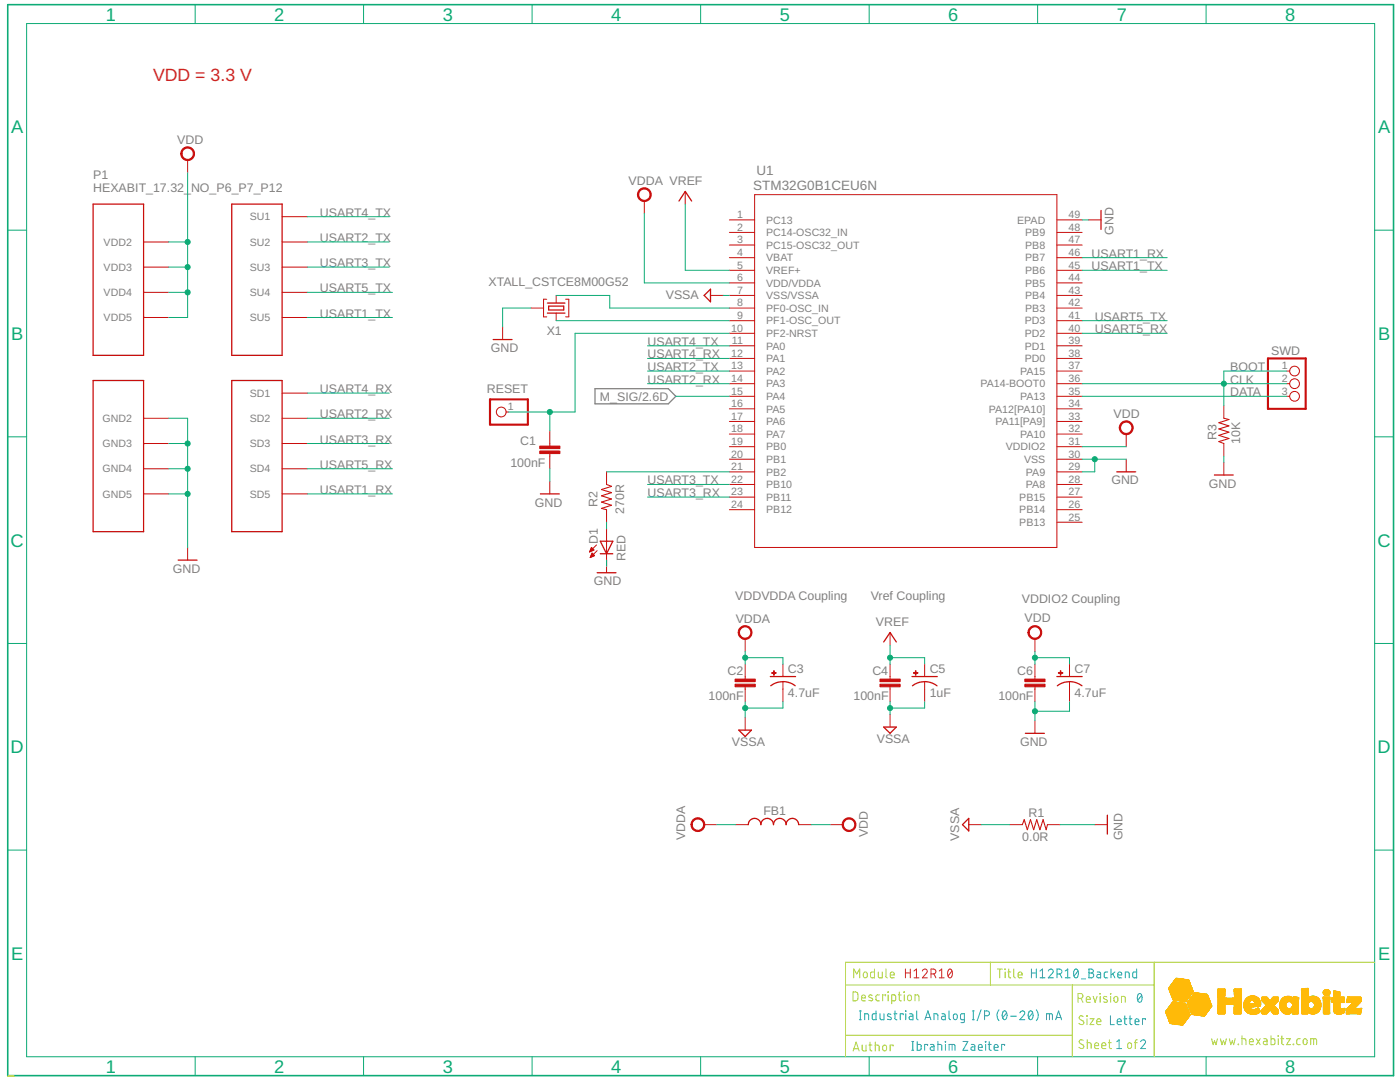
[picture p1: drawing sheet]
<svg xmlns="http://www.w3.org/2000/svg" width="279mm" height="216mm" viewBox="0 0 279 216" stroke-linecap="round" stroke-linejoin="round" font-family="sans-serif">
<defs><g id="words">
<g font-size="3.6" fill="#0dab76">
<text x="21.1" y="4.1">1</text>
<text x="54.7" y="4.1">2</text>
<text x="88.4" y="4.1">3</text>
<text x="122" y="4.1">4</text>
<text x="155.6" y="4.1">5</text>
<text x="189.2" y="4.1">6</text>
<text x="222.9" y="4.1">7</text>
<text x="256.5" y="4.1">8</text>
<text x="2.2" y="26.6">A</text>
<text x="275" y="26.6">A</text>
<text x="2.2" y="67.8">B</text>
<text x="275" y="67.8">B</text>
<text x="2.1" y="109.1">C</text>
<text x="274.9" y="109.1">C</text>
<text x="2.1" y="150.3">D</text>
<text x="274.9" y="150.3">D</text>
<text x="2.2" y="191.5">E</text>
<text x="275" y="191.5">E</text>
<text x="21.1" y="214">1</text>
<text x="54.7" y="214">2</text>
<text x="88.4" y="214">3</text>
<text x="122" y="214">4</text>
<text x="155.6" y="214">5</text>
<text x="189.2" y="214">6</text>
<text x="222.9" y="214">7</text>
<text x="256.5" y="214">8</text>
</g>
<text font-size="3.5" fill="#d62525" x="30.5" y="16.2">VDD = 3.3 V</text>
<g font-size="2.7" fill="#808080">
<text x="150.9" y="34.8">U1</text>
<text x="150.3" y="38">STM32G0B1CEU6N</text>
</g>
<g font-size="2.5" fill="#808080">
<text x="35.4" y="28.7">VDD</text>
<text x="18.6" y="35.7">P1</text>
<text x="18.6" y="38.2">HEXABIT_17.32_NO_P6_P7_P12</text>
<text x="125.5" y="37">VDDA VREF</text>
<text x="63.9" y="43.2">USART4_TX</text>
<text x="222.2" y="46.8" transform="rotate(-90 222.2 46.8)">GND</text>
<text x="63.9" y="48.3">USART2_TX</text>
<text x="63.9" y="53.3">USART3_TX</text>
<text x="217.8" y="51.4">USART1_RX</text>
<text x="217.8" y="53.9">USART1_TX</text>
<text x="63.9" y="58.3">USART5_TX</text>
<text x="97.5" y="57.1">XTALL_CSTCE8M00G52</text>
<text x="132.9" y="59.6">VSSA</text>
<text x="63.9" y="63.4">USART1_TX</text>
<text x="218.5" y="64">USART5_TX</text>
<text x="98" y="70.3">GND</text>
<text x="109.1" y="66.7">X1</text>
<text x="129.2" y="69">USART4_TX</text>
<text x="129.2" y="71.5">USART4_RX</text>
<text x="218.5" y="66.5">USART5_RX</text>
<text x="253.7" y="70.9">SWD</text>
<text x="129.2" y="74">USART2_TX</text>
<text x="129.2" y="76.6">USART2_RX</text>
<text x="245.5" y="74">BOOT</text>
<text x="245.5" y="76.6">CLK</text>
<text x="63.9" y="83.5">USART2_RX</text>
<text x="63.9" y="78.4">USART4_RX</text>
<text x="97.2" y="78.4">RESET</text>
<text x="119.7" y="79.9">M_SIG/2.6D</text>
<text x="222.2" y="83.5">VDD</text>
<text x="245.5" y="79.1">DATA</text>
<text x="63.9" y="88.5">USART3_RX</text>
<text x="103.8" y="88.7">C1</text>
<text x="242.8" y="87.9" transform="rotate(-90 242.8 87.9)">R3</text>
<text x="247.5" y="88.5" transform="rotate(-90 247.5 88.5)">10K</text>
<text x="63.9" y="93.5">USART5_RX</text>
<text x="101.9" y="93.1">100nF</text>
<text x="63.9" y="98.6">USART1_RX</text>
<text x="106.8" y="101.1">GND</text>
<text x="119.3" y="101.1" transform="rotate(-90 119.3 101.1)">R2</text>
<text x="129.2" y="96.7">USART3_TX</text>
<text x="129.2" y="99.2">USART3_RX</text>
<text x="221.8" y="96.7">GND</text>
<text x="241.3" y="97.3">GND</text>
<text x="124.6" y="102.6" transform="rotate(-90 124.6 102.6)">270R</text>
<text x="119.3" y="108.5" transform="rotate(-90 119.3 108.5)">D1</text>
<text x="124.8" y="111.9" transform="rotate(-90 124.8 111.9)">RED</text>
<text x="34.5" y="114.3">GND</text>
<text x="118.5" y="116.8">GND</text>
<text x="146.7" y="119.7">VDDVDDA Coupling</text>
<text x="173.8" y="119.7">Vref Coupling</text>
<text x="146.8" y="124.3">VDDA</text>
<text x="174.8" y="124.8">VREF</text>
<text x="203.9" y="120.4">VDDIO2 Coupling</text>
<text x="204.5" y="124.2">VDD</text>
<text x="145.2" y="134.6">C2</text>
<text x="157.3" y="134.4">C3</text>
<text x="174.1" y="134.6">C4</text>
<text x="185.5" y="134.4">C5</text>
<text x="203" y="134.6">C6</text>
<text x="214.5" y="134.4">C7</text>
<text x="141.4" y="139.7">100nF</text>
<text x="157.3" y="139.2">4.7uF</text>
<text x="170.3" y="139.7">100nF</text>
<text x="185.5" y="139.2">1uF</text>
<text x="199.2" y="139.7">100nF</text>
<text x="214.5" y="139.2">4.7uF</text>
<text x="146.1" y="148.8">VSSA</text>
<text x="175" y="148.2">VSSA</text>
<text x="203.6" y="148.8">GND</text>
<text x="136.8" y="167.7" transform="rotate(-90 136.8 167.7)">VDDA</text>
<text x="152.3" y="162.5">FB1</text>
<text x="173.2" y="167.1" transform="rotate(-90 173.2 167.1)">VDD</text>
<text x="191.4" y="167.8" transform="rotate(-90 191.4 167.8)">VSSA</text>
<text x="204" y="167.8">0.0R</text>
<text x="205.3" y="163.1">R1</text>
<text x="224" y="167.7" transform="rotate(-90 224 167.7)">GND</text>
</g>
<g font-size="2.1" fill="#808080">
<text x="49.9" y="44">SU1</text>
<text x="147.1" y="43.5">1</text>
<text x="147.1" y="46">2</text>
<text x="152.9" y="44.6">PC13</text>
<text x="152.9" y="47.1">PC14-OSC32_IN</text>
<text x="203" y="44.6">EPAD</text>
<text x="204.6" y="47.1">PB9</text>
<text x="213.2" y="43.5">49</text>
<text x="213.2" y="46">48</text>
<text x="20.7" y="49">VDD2</text>
<text x="49.9" y="49">SU2</text>
<text x="147.1" y="48.5">3</text>
<text x="147.1" y="51.1">4</text>
<text x="147.1" y="53.6">5</text>
<text x="152.9" y="49.7">PC15-OSC32_OUT</text>
<text x="152.9" y="52.2">VBAT</text>
<text x="204.6" y="52.2">PB7</text>
<text x="204.6" y="49.6">PB8</text>
<text x="213.2" y="53.6">45</text>
<text x="213.2" y="51.1">46</text>
<text x="213.2" y="48.5">47</text>
<text x="20.7" y="54">VDD3</text>
<text x="20.7" y="59.1">VDD4</text>
<text x="49.9" y="54">SU3</text>
<text x="49.9" y="59.1">SU4</text>
<text x="147.1" y="56.1">6</text>
<text x="147.1" y="58.6">7</text>
<text x="152.9" y="57.2">VDD/VDDA</text>
<text x="152.9" y="54.7">VREF+</text>
<text x="152.9" y="59.7">VSS/VSSA</text>
<text x="204.6" y="59.7">PB4</text>
<text x="204.6" y="57.2">PB5</text>
<text x="204.6" y="54.7">PB6</text>
<text x="213.2" y="58.6">43</text>
<text x="213.2" y="56.1">44</text>
<text x="20.7" y="64.1">VDD5</text>
<text x="49.9" y="64.1">SU5</text>
<text x="147.1" y="61.1">8</text>
<text x="147.1" y="63.6">9</text>
<text x="152.9" y="62.2">PF0-OSC_IN</text>
<text x="152.9" y="64.7">PF1-OSC_OUT</text>
<text x="204.5" y="64.7">PD3</text>
<text x="204.6" y="62.2">PB3</text>
<text x="213.2" y="61.1">42</text>
<text x="213.2" y="63.6">41</text>
<text x="145.9" y="71.2">12</text>
<text x="145.9" y="66.1">10</text>
<text x="146.1" y="68.7">11</text>
<text x="152.9" y="69.8">PA0</text>
<text x="152.9" y="67.3">PF2-NRST</text>
<text x="204.5" y="69.8">PD1</text>
<text x="204.5" y="67.2">PD2</text>
<text x="213.2" y="71.2">38</text>
<text x="213.2" y="68.7">39</text>
<text x="213.2" y="66.1">40</text>
<text x="145.9" y="73.7">13</text>
<text x="145.9" y="76.2">14</text>
<text x="152.9" y="72.3">PA1</text>
<text x="152.9" y="74.8">PA2</text>
<text x="152.9" y="77.3">PA3</text>
<text x="195.6" y="77.3">PA14-BOOT0</text>
<text x="203.6" y="74.8">PA15</text>
<text x="204.5" y="72.3">PD0</text>
<text x="213.2" y="76.2">36</text>
<text x="213.2" y="73.7">37</text>
<text x="255.8" y="73.7">1</text>
<text x="255.8" y="76.2">2</text>
<text x="49.9" y="79.2">SD1</text>
<text x="101.4" y="81.9">1</text>
<text x="145.9" y="78.7">15</text>
<text x="145.9" y="81.2">16</text>
<text x="145.9" y="83.7">17</text>
<text x="152.9" y="79.8">PA4</text>
<text x="152.9" y="82.3">PA5</text>
<text x="197.3" y="82.3">PA12[PA10]</text>
<text x="203.6" y="79.8">PA13</text>
<text x="213.2" y="83.7">33</text>
<text x="213.2" y="81.2">34</text>
<text x="213.2" y="78.7">35</text>
<text x="255.8" y="78.7">3</text>
<text x="20.5" y="84.2">GND2</text>
<text x="20.5" y="89.2">GND3</text>
<text x="49.9" y="84.2">SD2</text>
<text x="49.9" y="89.2">SD3</text>
<text x="145.9" y="86.3">18</text>
<text x="145.9" y="88.8">19</text>
<text x="152.9" y="84.9">PA6</text>
<text x="152.9" y="87.4">PA7</text>
<text x="152.9" y="89.9">PB0</text>
<text x="198.7" y="84.8">PA11[PA9]</text>
<text x="200.7" y="89.9">VDDIO2</text>
<text x="203.6" y="87.4">PA10</text>
<text x="213.2" y="86.3">32</text>
<text x="213.2" y="88.8">31</text>
<text x="20.5" y="94.3">GND4</text>
<text x="49.9" y="94.3">SD4</text>
<text x="145.9" y="91.3">20</text>
<text x="145.9" y="93.8">21</text>
<text x="152.9" y="92.4">PB1</text>
<text x="152.9" y="94.9">PB2</text>
<text x="204.4" y="92.4">VSS</text>
<text x="204.7" y="94.9">PA9</text>
<text x="213.2" y="93.8">29</text>
<text x="213.2" y="91.3">30</text>
<text x="20.5" y="99.3">GND5</text>
<text x="49.9" y="99.3">SD5</text>
<text x="145.9" y="96.3">22</text>
<text x="145.9" y="98.8">23</text>
<text x="145.9" y="101.3">24</text>
<text x="152.9" y="97.4">PB10</text>
<text x="152.9" y="99.9">PB11</text>
<text x="203.4" y="99.9">PB15</text>
<text x="204.7" y="97.4">PA8</text>
<text x="213.2" y="96.3">28</text>
<text x="213.2" y="101.3">26</text>
<text x="213.2" y="98.8">27</text>
<text x="152.9" y="102.5">PB12</text>
<text x="203.4" y="105">PB13</text>
<text x="203.4" y="102.4">PB14</text>
<text x="213.2" y="103.9">25</text>
</g>
</g></defs>
<path d="M118.7 77.6h14.7l1.5 1.5-1.5 1.5h-14.7z" fill="none" stroke="#808080" stroke-width=".25"/>
<g fill="none" stroke="#c90d0c" stroke-width=".25">
<path d="M18.6 40.7h10.1v30.2h-10.1zM46.2 40.7h10.1v30.2h-10.1zM135.5 40.1l1.3-1.9 1.2 1.9M140.5 58.9l1.3-1.2v2.5zM219.7 42v3.8M18.6 75.9h10.1v30.2h-10.1zM46.2 75.9h10.1v30.2h-10.1zM98.4 67.8h3.8M109.2 62.5h3.6M109.2 60.5h3.6M109.5 61.1h3v.7h-3zM107.8 98.6h3.8"/>
<path d="M222.9 94.1h3.8M242.4 94.8h3.7M35.6 111.8h3.7M119.2 114.3h3.7M119.8 108h2.5l-1.2 2.5zM119.8 110.5h2.5M153.7 135h5.1M153.8 136.8a4 4 0 0 1 4.9 0M176.4 128.1l1.2-1.9 1.3 1.9M182 135h5M182.1 136.8a4 4 0 0 1 4.9 0M210.9 135h5.1"/>
<path d="M211 136.8a4 4 0 0 1 4.9 0M147.4 145.7h2.6l-1.3 1.3zM176.4 145.1h2.5l-1.3 1.2zM204.6 146.3h3.8M149.3 164.5a1.26 1.26 0 0 1 1.3-1.2 1.26 1.26 0 0 1 1.2 1.2 1.26 1.26 0 0 1 1.3-1.2 1.26 1.26 0 0 1 1.3 1.2 1.26 1.26 0 0 1 1.2-1.2 1.26 1.26 0 0 1 1.3 1.2 1.25 1.25 0 0 1 1.2-1.2 1.25 1.25 0 0 1 1.3 1.2M193.3 163.3v2.5l-1.2-1.3zM221 162.7v3.7"/>
</g>
<g fill="none" stroke="#c90d0c" stroke-width=".2">
<path d="M37.4 31.9v2.5M136.8 38.2v2.5M150.6 38.8h60.3v70.4h-60.3zM28.7 48.3h5M28.7 53.3h5M28.7 58.3h5M56.3 48.3h5M56.3 53.3h5M56.3 58.3h5M56.3 43.2h5M109.1 59.7h-.6v3.5h.6M111 58.9v1.6"/>
<path d="M112.9 59.7h.6v3.5h-.6M128.6 40.1v2.5M141.8 58.9h2.5M145.6 43.9h5M145.6 58.9h5M145.6 56.5h5M145.6 53.9h5M145.6 51.4h5M145.6 48.9h5M145.6 46.4h5M210.9 43.9h5.1M210.9 58.9h5.1"/>
<path d="M210.9 56.5h5.1M210.9 53.9h5.1M210.9 51.4h5.1M210.9 48.9h5.1M210.9 46.4h5.1M217.2 43.9h2.5M28.7 63.4h5M56.3 63.4h5M56.3 78.4h5M100.3 65.2v2.6M106 61.5h2.5M111 62.5v1.5"/>
<path d="M145.6 61.5h5M145.6 69h5M145.6 71.5h5M145.6 74h5M145.6 76.6h5M145.6 79.1h5M145.6 66.5h5M145.6 64h5M210.9 61.5h5.1M210.9 69h5.1M210.9 71.5h5.1M210.9 74h5.1"/>
<path d="M210.9 76.6h5.1M210.9 79.1h5.1M210.9 66.5h5.1M210.9 64h5.1M256.8 74h.6M256.8 76.6h.6M256.8 79.1h.6M28.7 83.5h5M28.7 88.5h5M28.7 93.5h5M28.7 98.6h5M56.3 83.5h5"/>
<path d="M56.3 88.5h5M56.3 93.5h5M56.3 98.6h5M101 82.2h.6M109.7 86v3M109.7 90.5v3M109.7 96v2.6M121.1 94.1v2.6M145.6 81.6h5M145.6 84.1h5M145.6 86.6h5M145.6 96.7h5"/>
<path d="M145.6 94.1h5M145.6 89.1h5M145.6 91.6h5M145.6 99.2h5M210.9 81.6h5.1M210.9 84.1h5.1M210.9 86.6h5.1M210.9 96.7h5.1M210.9 94.1h5.1M210.9 89.1h5.1M210.9 91.6h5.1M210.9 99.2h5.1"/>
<path d="M224.8 86.6v2.5M224.8 91.6v2.5M244.2 81v2.5M244.2 88.5v2.5M244.2 92.3v2.5M37.4 109.2v2.6M117.7 110.1h.1M117.7 110h.3M117.8 109.9h.4M117.8 109.7h.7M117.8 111.2h.1M117.9 109.6h.5"/>
<path d="M117.9 111.1h.3M117.9 109.5h.4M117.9 111h.6M118 109.4h.2M118 110.8h.6M118 109.2l-.3 .9M118 109.2l.5 .5-.8 .4M118 109.3h.1M118 110.7h.5M118.1 110.6h.3M118.1 110.5h.2M118.2 110.4l.5 .5-.9 .4z"/>
<path d="M119 108.7l-1.3 1.4M119.2 109.9l-1.4 1.4M121.1 101.7v2.5M121.1 105.5v8.8M145.6 101.7h5M210.9 101.7h5.1M210.9 104.2h5.1M148.7 127.5v2.5M148.7 132.5v3M148.7 137v3M156.3 132.5v2.5M156.3 136v4"/>
<path d="M177.6 126.2v2.5M177.6 132.5v3M177.6 137v3M184.5 132.5v2.5M184.5 136v4M206.5 127.5v2.5M206.5 132.5v3M206.5 137v3M213.4 132.5v2.5M213.4 136v4M148.7 143.2v2.5M177.6 142.6v2.5"/>
<path d="M206.5 143.8v2.5M140.5 164.5h2.5M146.8 164.5h2.5M159.4 164.5h2.5M165.7 164.5h2.5M193.3 164.5h2.6M201.5 164.5h2.5M209 164.5h2.6M218.5 164.5h2.5"/>
<circle cx="258.4" cy="79.1" r=".97"/>
<circle cx="258.4" cy="76.6" r=".97"/>
<circle cx="258.4" cy="74" r=".97"/>
<circle cx="100" cy="82.2" r=".97"/>
</g>
<g fill="#c90d0c" stroke="#c90d0c" stroke-width=".2">
<path d="M223.8 84.4a1.38 1.38 0 0 1 2.1 .3 1.38 1.38 0 0 1-.8 2 1.38 1.38 0 0 1-1.7-1.3h.2a1.14 1.14 0 0 1 1.6-1.1 1.14 1.14 0 0 1 .3 1.9 1.14 1.14 0 0 1-1.8-.6l-.1-.2h-.2z" fill-rule="evenodd"/>
<path d="M205.5 125.3a1.38 1.38 0 0 1 2.2 .2 1.38 1.38 0 0 1-.8 2 1.38 1.38 0 0 1-1.8-1.3h.3a1.14 1.14 0 0 1 1.6-1.1 1.14 1.14 0 0 1 .3 1.9 1.14 1.14 0 0 1-1.9-.5v-.3h-.3z" fill-rule="evenodd"/>
<path d="M168.4 163.6a1.38 1.38 0 0 1 2.2 .2 1.38 1.38 0 0 1-.8 2.1 1.38 1.38 0 0 1-1.7-1.4h.2a1.14 1.14 0 0 1 1.6-1 1.14 1.14 0 0 1 .3 1.9 1.14 1.14 0 0 1-1.8-.6l-.1-.3h-.2z" fill-rule="evenodd"/>
<path d="M36.4 29.7a1.38 1.38 0 0 1 2.2 .3 1.38 1.38 0 0 1-.8 2 1.38 1.38 0 0 1-1.7-1.3h.2a1.13 1.13 0 0 1 1.6-1.1 1.13 1.13 0 0 1 .3 1.9 1.13 1.13 0 0 1-1.8-.6l-.1-.2h-.2z" fill-rule="evenodd"/>
<path d="M147.7 125.3a1.38 1.38 0 0 1 2.2 .2 1.38 1.38 0 0 1-.8 2 1.38 1.38 0 0 1-1.8-1.3h.3a1.14 1.14 0 0 1 1.6-1.1 1.14 1.14 0 0 1 .3 1.9 1.14 1.14 0 0 1-1.9-.5v-.3h-.3z" fill-rule="evenodd"/>
<path d="M138.3 163.6a1.39 1.39 0 0 1 2.2 .2 1.39 1.39 0 0 1-.8 2.1 1.39 1.39 0 0 1-1.8-1.4h.3a1.13 1.13 0 0 1 1.6-.9 1.13 1.13 0 0 1 .2 1.9 1.13 1.13 0 0 1-1.8-.7v-.3h-.3z" fill-rule="evenodd"/>
<path d="M127.6 37.9a1.38 1.38 0 0 1 2.2 .2 1.38 1.38 0 0 1-.8 2.1 1.38 1.38 0 0 1-1.8-1.4h.3a1.13 1.13 0 0 1 1.5-1 1.13 1.13 0 0 1 .3 1.9 1.13 1.13 0 0 1-1.8-.6v-.3h-.3z" fill-rule="evenodd"/>
</g>
<path d="M97.8 79.7h7.5v5h-7.5zM253 71.5h7.6v10.1h-7.6z" fill="none" stroke="#c90d0c" stroke-width=".42"/>
<path d="M121.1 96.7l.9 .3-2 .7 2 .6-2 .6 2 .7-2 .6 2 .6-2 .7 1.1 .2M244.2 83.5l1.1 .2-2.1 .6 2.1 .7-2.1 .6 2.1 .6-2.1 .7 2.1 .6-2.1 .6 1 .4M204 164.5l.4-.9 .6 2 .7-2 .6 2 .6-2 .6 2 .7-2 .6 2 .2-1.1" fill="none" stroke="#c90d0c" stroke-width=".21"/>
<g fill="#c90d0c" stroke="#c90d0c" stroke-width=".2">
<path d="M146.7 136.5h4v.5h-4z"/>
<path d="M146.7 135.5h4v.5h-4z"/>
<path d="M175.6 136.5h4v.5h-4z"/>
<path d="M175.6 135.5h4v.5h-4z"/>
<path d="M204.5 136.5h4.1v.5h-4.1z"/>
<path d="M204.5 135.5h4.1v.5h-4.1z"/>
<path d="M154 134.2h.9v.1h-.9z"/>
<path d="M154.4 133.8h.1v.9h-.1z"/>
<path d="M182.3 134.2h.9v.1h-.9z"/>
<path d="M182.7 133.8h.1v.9h-.1z"/>
<path d="M211.2 134.2h.9v.1h-.9z"/>
<path d="M211.6 133.8h.1v.9h-.1z"/>
<path d="M107.7 90h4v.5h-4z"/>
<path d="M107.7 89h4v.5h-4z"/>
</g>
<path d="M1.5 .9h276.6v213.7h-276.6z" fill="none" stroke="#0dab76" stroke-width=".32"/>
<g fill="none" stroke="#0dab76" stroke-width=".2">
<path d="M5.3 4.7h269v206.2h-269zM38.9 .9v3.8M72.6 .9v3.8M106.2 .9v3.8M139.8 .9v3.8M173.5 .9v3.8M207.1 .9v3.8M240.7 .9v3.8M37.4 34.4v29h-3.7M1.5 45.9h3.8M33.7 58.3h3.7M33.7 53.3h3.7"/>
<path d="M33.7 48.3h3.7M61.3 58.3h17M61.3 53.3h16.4M61.3 48.3h16.4M61.3 43.2h16.4M111 58.9h10.7v2.6h23.9M128.6 42.6v13.9h17M136.8 40.7v13.2h8.8M144.3 58.9h1.3M216 43.9h1.2M216 51.4h16.9M216 53.9h16.9"/>
<path d="M274.3 45.9h3.8M61.3 63.4h17M61.3 78.4h16.4M106 61.5h-5.7v3.7M111 64h34.6M129.2 74h16.4M129.2 76.6h16.4M129.2 69h16.4M129.2 71.5h16.4M134.9 79.1h10.7M145.6 66.5h-30.8v15.7h-13.2M216 76.6h40.8"/>
<path d="M216 66.5h16.9M216 64h16.9M216 79.1h40.8M256.8 74h-12.6v7M1.5 87.2h3.8M33.7 83.5h3.7v25.7M33.7 98.6h3.7M33.7 93.5h3.7M33.7 88.5h3.7M61.3 83.5h16.4M61.3 98.6h17M61.3 93.5h17"/>
<path d="M61.3 88.5h16.4M109.7 82.2v3.8M109.7 93.5v2.5M121.1 94.1h24.5M129.2 96.7h16.4M129.2 99.2h16.4M216 89.1h8.8M216 91.6h8.8M218.5 91.6v2.5h-2.5M244.2 91v1.3M274.3 87.2h3.8M121.1 104.2v1.3"/>
<path d="M121.1 111.8v1.2M1.5 128.4h3.8M148.7 131.2h7.6v1.3M148.7 130v2.5M177.6 131.2h6.9v1.3M177.6 128.7v3.8M206.5 130v2.5M206.5 131.2h6.9v1.3M274.3 128.4h3.8M148.7 140v3.2M156.3 140v1.3h-7.6M177.6 140v2.6"/>
<path d="M184.5 140v1.3h-6.9M206.5 140v3.8M213.4 140v1.9h-6.9M1.5 169.6h3.8M143 164.5h3.8M161.9 164.5h3.8M195.9 164.5h5.6M211.6 164.5h6.9M274.3 169.6h3.8M38.9 210.9v3.7M72.6 210.9v3.7M106.2 210.9v3.7"/>
<path d="M139.8 210.9v3.7M173.5 210.9v3.7M207.1 210.9v3.7M240.7 210.9v3.7"/>
</g>
<g fill="#0dab76" stroke="#0dab76" stroke-width=".2">
<circle cx="206.5" cy="131.2" r=".51"/>
<circle cx="37.4" cy="53.3" r=".51"/>
<circle cx="37.4" cy="58.3" r=".51"/>
<circle cx="37.4" cy="48.3" r=".51"/>
<circle cx="206.5" cy="141.9" r=".51"/>
<circle cx="218.5" cy="91.6" r=".51"/>
<circle cx="37.4" cy="88.5" r=".51"/>
<circle cx="37.4" cy="93.5" r=".51"/>
<circle cx="37.4" cy="98.6" r=".51"/>
<circle cx="148.7" cy="131.2" r=".51"/>
<circle cx="148.7" cy="141.3" r=".51"/>
<circle cx="177.6" cy="141.3" r=".51"/>
<circle cx="109.7" cy="82.2" r=".51"/>
<circle cx="244.2" cy="76.6" r=".51"/>
<circle cx="177.6" cy="131.2" r=".51"/>
</g>
<g fill="none" stroke="#afd134" stroke-width=".2">
<path d="M168.7 196.5h61.6M170.2 197.9l.7 .1 .3 .3v1.1l-.3 .3h-.7zM170.4 195.1v-1.7l.6 .9 .6-.9v1.7M171.9 199.1h.8a.41 .41 0 0 0-.3-.5 .41 .41 0 0 0-.5 .3l.1 .7 .7 .1M172.4 194.1l.3-.1 .3 .1 .1 .6a.39 .39 0 0 1-.4 .4 .39 .39 0 0 1-.4-.4zM174.1 198.6l-.6-.1-.1 .3 .7 .5v.3l-.2 .1-.5-.1M174.5 193.4v1.7h-.6l-.2-.3 .1-.7 .1-.1h.6M175.3 194v.9l.3 .2h.5v-1.1M175.5 198.5h-.5l-.2 .3 .1 .8 .6 .1M176.7 198.7v-.2h-.6v1.2M176.8 193.4v1.4l.3 .3M177.2 197.9l.1 .1z"/>
<path d="M177.2 198.5v1.2M177.7 194.5h.8a.41 .41 0 0 0-.3-.5 .41 .41 0 0 0-.5 .3l.1 .7 .7 .1M178 199.7h.6l.1-.2 .1-.7-.2-.2-.6-.1v1.8M179.3 198.5h.6M179.5 197.9v1.6l.4 .2M180.4 197.9l.1 .1zM180.5 198.5v1.2M181.2 198.6l.3-.1 .3 .1 .1 .7a.39 .39 0 0 1-.4 .4 .39 .39 0 0 1-.4-.4zM182.6 199.7v-1.2l.7 .2 .1 1M197.7 192v4.5M199.1 193.4h.9M199.5 193.4v1.7"/>
<path d="M200.6 193.4v.1zM200.6 194v1.1M201.1 194h.6M201.3 193.4v1.5l.4 .2M202.3 193.4v1.4l.3 .3M203.2 194.5h.8a.41 .41 0 0 0-.3-.5 .41 .41 0 0 0-.5 .3l.1 .7 .7 .1M214 196.5v14.4M215.2 199.2h.4a.49 .49 0 0 0 .5-.5 .49 .49 0 0 0-.5-.5h-.4v1.8M215.7 199.2l.4 .8M216.8 199.4h.8a.41 .41 0 0 0-.3-.5 .41 .41 0 0 0-.5 .3l.1 .7 .7 .1M218.2 198.8l.4 1.2 .3-1.2M219.5 198.2l.1 .1z"/>
<path d="M219.6 198.8v1.2M220.9 198.9l-.4-.1-.3 .2 .1 .2 .6 .4 .1 .3-.3 .1-.5-.1M221.6 198.2l.1 .1zM221.7 198.8v1.2M222.4 198.9l.3-.1a.66 .66 0 0 1 .2 1.2h-.4l-.2-.3zM230.3 192v18.9M274.3 192h-105.6v18.9M168.7 206.6h45.3M170.3 209.7l.6-1.8 .5 1.8M170.4 209.3h.9M172.1 208.5v1l.3 .2h.4v-1.2M173.4 208.5h.6"/>
<path d="M173.6 207.9l.1 1.6 .3 .2M174.7 208.5l.7 .2 .1 1M174.7 207.9v1.8M176.3 208.6l.3-.1 .2 .1 .1 .7a.39 .39 0 0 1-.4 .4 .39 .39 0 0 1-.4-.4zM178.2 208.7v-.2h-.5v1.2M216.2 202.8l-.2-.1a.41 .41 0 0 0-.6 .2 .41 .41 0 0 0 .2 .5l.5 .3a.42 .42 0 0 1 .2 .6 .42 .42 0 0 1-.6 .1l-.4-.2M216.2 207.6a.43 .43 0 0 0-.6-.1 .43 .43 0 0 0-.1 .6l.6 .4a.41 .41 0 0 1 .1 .6 .41 .41 0 0 1-.5 .1l-.4-.2M216.9 202.7l.1 .1zM216.9 203.3v1.1M217 208l.7 .2 .1 1M217 207.5v1.7M217.5 203.3h.8l-.8 1.1h.8"/>
<path d="M218.5 208.6h.7a.41 .41 0 0 0-.2-.5 .41 .41 0 0 0-.5 .3v.7l.7 .1M218.9 203.9h.8a.41 .41 0 0 0-.3-.6 .41 .41 0 0 0-.5 .4l.1 .7h.7M219.9 208.6h.8a.41 .41 0 0 0-.3-.5 .41 .41 0 0 0-.5 .3l.1 .7 .7 .1M221.2 208h.6M221.4 207.5v1.5l.4 .2M223.8 200v-1.2l.8 .2v1M225.1 208.2l.3-.2 .3 .2 .1 .6a.39 .39 0 0 1-.4 .4 .39 .39 0 0 1-.4-.4zM226.4 208h.6M227 207.5l-.4 .1v1.6M241.8 207.3l.3 1.1 .3-.7 .3 .7 .3-1.1M243.6 207.3l.3 1.1 .3-.7 .3 .7 .3-1.1M245.3 207.3l.3 1.1 .3-.7 .3 .7 .3-1.1"/>
<path d="M247.1 208.3l.1 .1zM247.9 207.3l.7 .1v1M247.9 206.7v1.7M249.3 207.9h.8a.41 .41 0 0 0-.3-.6 .41 .41 0 0 0-.5 .4l.1 .7h.7M250.7 207.3l.8 1.1M251.5 207.3l-.8 1.1M252.2 207.3h.4l.3 .2v.9l-.7-.1-.1-.3 .2-.2h.6M253.7 206.7v1.7h.6l.1-.2v-.7l-.3-.2h-.4M255.1 206.7v.1zM255.1 207.3v1.1M255.6 207.3h.6M255.8 206.7v1.6l.4 .1"/>
<path d="M256.8 207.3h.7l-.7 1.1h.7M258.1 208.3l.1 .1zM259.5 207.3h-.5l-.2 .3 .1 .8h.6M260.2 207.4l.3-.1a.66 .66 0 0 1 .4 .5 .66 .66 0 0 1-.3 .6h-.3l-.2-.2zM261.6 208.4v-1.1l1.1 .1 .1 1M262.2 207.3v1.1"/>
</g>
<g fill="none" stroke="#0696d7" stroke-width=".2">
<path d="M205.8 193.4v1.7M205.8 194.1h1M206.8 193.4v1.7M207.6 193.8l.4-.4v1.7M207.6 195.1h.9M209.2 193.8a.49 .49 0 0 1 .7-.4 .49 .49 0 0 1 .2 .7l-.9 1h1M210.9 194.3h.5a.49 .49 0 0 0 .5-.5 .49 .49 0 0 0-.5-.4h-.5v1.7M211.5 194.3l.4 .8M212.6 195.1h1M212.6 193.8l.5-.4v1.7M214.5 193.5l.2-.1a1.04 1.04 0 0 1 0 1.7 1.11 1.11 0 0 1-.2-1.6zM215.1 193.8l-.7 .9"/>
<path d="M215.8 195.3h.8M217.3 193.4h.5a.39 .39 0 0 1 .4 .3 .39 .39 0 0 1-.4 .4 .49 .49 0 0 1 .5 .5 .49 .49 0 0 1-.5 .5h-.5zM217.3 194.1h.5M219 194h.5l.1 .2v.9h-.5l-.2-.2v-.3l.7-.2M221.1 194h-.5l-.2 .2 .1 .8 .6 .1M221.7 193.4v1.7M222.1 194.3l.4 .8M222.5 194l-.8 .5M223.1 194.5h.8a.41 .41 0 0 0-.3-.5 .41 .41 0 0 0-.5 .3l.1 .7 .7 .1M224.6 195.1v-1.1l.7 .1 .1 1M226.8 193.4v1.7h-.6l-.1-.3v-.7l.1-.1h.6M227.2 198.4l.3-.2a1.04 1.04 0 0 1 0 1.8 1.13 1.13 0 0 1-.3-1.6z"/>
<path d="M227.8 198.6l-.7 1M171.5 203.5h.4M171.5 201.7h.4M171.7 201.7v1.8M172.6 203.5v-1.2l.7 .1 .1 1.1M174.8 201.7v1.8h-.6l-.1-.3v-.7l.1-.2h.6M175.6 202.3v1l.3 .2h.5v-1.2M177.8 202.4l-.6-.1-.1 .3 .7 .5v.3l-.1 .1-.6-.1M178.4 202.3h.6M178.6 201.7v1.6l.4 .2M180.3 202.5v-.2h-.6v1.2M180.7 201.7l.1 .1z"/>
<path d="M180.8 202.3v1.2M181.5 202.3h.5l.2 .2v1l-.7-.2v-.4l.7-.1M182 209.6h.4M182 207.8h.4M182.2 207.8v1.8M182.9 201.7v1.5l.3 .3M183 207.8v1.8l.7-.1 .1-.2v-.7l-.2-.2h-.6M184.6 203.5l.6-1.8 .6 1.8M184.7 203h.9M185.1 208.6v-.2h-.6v1.2M185.7 208.4h.5l.2 .3v.9l-.6-.1-.2-.2 .1-.3 .7-.1M186.4 203.5v-1.2l.7 .1 .1 1.1"/>
<path d="M187.2 208.4l.7 .2 .1 1M187.2 207.8v1.8M188 202.3h.5l.2 .3v.9l-.6-.1-.2-.2 .1-.3 .7-.1M188.6 207.8l.1 .1zM188.7 208.4v1.2M189.4 201.7v1.5l.3 .3M189.4 209.6v-1.2l1.1 .1 .1 1.1M190 208.4v1.2M190.4 202.4l.2-.1 .3 .1 .2 .7a.39 .39 0 0 1-.4 .4 .39 .39 0 0 1-.4-.4zM192.2 207.8h.9l-.9 1.8h.9M192.5 203.5h-.6l-.2-.2v-.7l.2-.3h.6v1.5l-.2 .2h-.5M193.8 208.4h.6l.1 .3v.9l-.5-.1-.2-.2v-.3l.7-.1"/>
<path d="M194.1 203.5h.3M194.1 201.7h.3M194.2 201.7v1.8M195.3 209h.7a.4 .4 0 0 0-.2-.6 .4 .4 0 0 0-.5 .4v.7l.7 .1M195.8 201.5l-.8 2.2M196.5 202.7h.5a.49 .49 0 0 0 .5-.5 .49 .49 0 0 0-.5-.5h-.5v1.8M196.6 207.8l.1 .1zM196.7 208.4v1.2M197.2 208.4h.6M197.4 207.8v1.6l.4 .2M198.4 209h.8a.41 .41 0 0 0-.3-.6 .41 .41 0 0 0-.5 .4l.1 .7 .7 .1M199.4 201.5a1.65 1.65 0 0 0 0 2.2"/>
<path d="M200.2 201.8l.3-.1a1.04 1.04 0 0 1 0 1.8 1.11 1.11 0 0 1-.3-1.7zM200.5 208.6v-.2h-.6v1.2M200.9 202.1l-.8 1M201.7 202.8h1.1M203.5 202.1a.48 .48 0 0 1 .7-.4 .48 .48 0 0 1 .2 .8l-.9 1h1M205.4 201.8l.3-.1a1.04 1.04 0 0 1 0 1.8 1.09 1.09 0 0 1-.3-1.7zM206.1 202.1l-.8 1M206.8 201.5a1.72 1.72 0 0 1 0 2.2M208.9 203.5v-1.2l1.1 .1v1.1M209.4 202.3v1.2M210.7 203.5l.6-1.8 .6 1.8M210.8 203h.9"/>
<path d="M221.6 202.7v1.7h.8M222.9 207.9l.5-.4v1.7M222.9 209.2h.9M223 203.9h.8a.41 .41 0 0 0-.3-.6 .41 .41 0 0 0-.5 .4l.1 .7h.7M224.3 203.3h.6M224.5 202.7v1.6l.4 .1M225.3 203.3h.6M225.5 202.7l.1 1.6 .3 .1M226.5 203.9h.8a.4 .4 0 0 0-.3-.6 .4 .4 0 0 0-.5 .4l.1 .7h.7M227.6 207.9a.48 .48 0 0 1 .7-.4 .48 .48 0 0 1 .2 .8l-.9 .9h1M228.6 203.5v-.2h-.6v1.1"/>
</g>
<path d="M180.7 193.4v1.7M180.7 194.1h1M181.7 193.4v1.7M182.4 193.8l.5-.4v1.7M182.4 195.1h1M184.1 193.8a.48 .48 0 0 1 .7-.4 .48 .48 0 0 1 .1 .7l-.8 1h1M185.8 194.3h.5a.49 .49 0 0 0 .5-.5 .49 .49 0 0 0-.5-.4h-.5v1.7M186.4 194.3l.4 .8M187.5 195.1h.9M187.5 193.8l.4-.4v1.7M189.3 193.5l.3-.1a1.04 1.04 0 0 1 0 1.7 1.09 1.09 0 0 1-.3-1.6zM190 193.8l-.8 .9" fill="none" stroke="#d62525" stroke-width=".2"/>
<g fill="#ffba08" stroke="#ffba08" stroke-width=".2">
<path d="M235.8 204.5l.3 .1z"/>
<path d="M235.6 204.5h.5z"/>
<path d="M235.4 204.4l.7 .1z"/>
<path d="M235.2 204.4l.9 .1z"/>
<path d="M235 204.4h1.1z"/>
<path d="M234.8 204.4h1.4z"/>
<path d="M234.6 204.3l1.6 .1z"/>
<path d="M234.4 204.3l1.8 .1z"/>
<path d="M234.3 204.3h1.9z"/>
<path d="M234.1 204.3h2.1z"/>
<path d="M233.9 204.3h2.3z"/>
<path d="M233.7 204.2l2.6 .1z"/>
<path d="M233.5 204.2h2.8z"/>
<path d="M233.5 204.1l2.8 .1z"/>
<path d="M233.5 204.1h2.8z"/>
<path d="M233.5 204l2.9 .1z"/>
<path d="M233.4 204l3 .1z"/>
<path d="M233.4 204h3z"/>
<path d="M233.4 203.9l3.1 .1z"/>
<path d="M233.4 203.9h3.1z"/>
<path d="M233.4 203.8l3.2 .1z"/>
<path d="M233.4 203.8h3.2z"/>
<path d="M233.3 203.8h3.3z"/>
<path d="M233.3 203.7l3.3 .1z"/>
<path d="M233.3 203.7l3.4 .1z"/>
<path d="M233.3 203.7h3.4z"/>
<path d="M233.3 203.6l3.4 .1z"/>
<path d="M233.3 203.6h3.4z"/>
<path d="M233.3 203.5l3.5 .1z"/>
<path d="M233.2 203.5l3.6 .1z"/>
<path d="M233.2 203.5h3.6z"/>
<path d="M233.3 203.5h3.5z"/>
<path d="M233.2 203.5h3.7z"/>
<path d="M233.2 203.4l3.7 .1z"/>
<path d="M233.2 203.4h3.7z"/>
<path d="M233.2 203.3l3.7 .1z"/>
<path d="M233.2 203.3h3.7z"/>
<path d="M233.2 203.3h3.8z"/>
<path d="M233.1 203.2l3.9 .1z"/>
<path d="M233.2 203.2l3.8 .1z"/>
<path d="M233.1 203.2h3.9z"/>
<path d="M233.1 203.1l4 .1z"/>
<path d="M233.1 203.1h4z"/>
<path d="M233 203l4.2 .1z"/>
<path d="M233 203h4.2z"/>
<path d="M233 202.9l4.2 .1z"/>
<path d="M233 202.9h4.2z"/>
<path d="M233 202.9h4.3z"/>
<path d="M233 202.8l4.3 .1z"/>
<path d="M233 202.8h4.3z"/>
<path d="M232.9 202.7l4.5 .1z"/>
<path d="M240.3 202.7l.1 .1z"/>
<path d="M232.9 202.7h4.5z"/>
<path d="M240.1 202.7h.3z"/>
<path d="M239.9 202.7h.5z"/>
<path d="M232.9 202.6l4.5 .1z"/>
<path d="M239.7 202.6l.7 .1z"/>
<path d="M239.5 202.6l1 .1z"/>
<path d="M232.9 202.6h4.6z"/>
<path d="M239.3 202.6h1.2z"/>
<path d="M239.1 202.6h1.4z"/>
<path d="M232.9 202.5l4.6 .1z"/>
<path d="M238.9 202.5l1.6 .1z"/>
<path d="M238.7 202.5l1.8 .1z"/>
<path d="M232.9 202.5h4.6z"/>
<path d="M238.5 202.5h2z"/>
<path d="M232.8 202.5h4.7z"/>
<path d="M238.4 202.5h2.2z"/>
<path d="M232.8 202.4l4.7 .1z"/>
<path d="M238.2 202.4l2.4 .1z"/>
<path d="M238 202.4l2.6 .1z"/>
<path d="M232.8 202.4h4.7z"/>
<path d="M237.8 202.4h2.8z"/>
<path d="M232.8 202.4h4.6z"/>
<path d="M250 202.4h.2z"/>
<path d="M232.8 202.3l4.6 .1z"/>
<path d="M237.8 202.3l2.9 .1z"/>
<path d="M249.7 202.3l.8 .1z"/>
<path d="M256.8 202.3l.3 .1z"/>
<path d="M249.6 202.3l1.1 .1z"/>
<path d="M256.6 202.3l.6 .1z"/>
<path d="M266.9 202.3l.5 .1z"/>
<path d="M232.8 202.3h4.6z"/>
<path d="M237.8 202.3h2.9z"/>
<path d="M249.5 202.3h1.3z"/>
<path d="M252.2 202.3h.4z"/>
<path d="M254.4 202.3h.3z"/>
<path d="M256.6 202.3h.7z"/>
<path d="M258 202.3h.6z"/>
<path d="M261.8 202.3h.5z"/>
<path d="M266.8 202.3h.8z"/>
<path d="M268.7 202.3h.3z"/>
<path d="M271.1 202.3h.4z"/>
<path d="M243.1 202.3h1.3z"/>
<path d="M246.4 202.3h1.2z"/>
<path d="M249.4 202.3h1.5z"/>
<path d="M252 202.3h.8z"/>
<path d="M254.1 202.3h.9z"/>
<path d="M256.5 202.3h.9z"/>
<path d="M258 202.3h1z"/>
<path d="M259.8 202.3h1.1z"/>
<path d="M261.6 202.3h.8z"/>
<path d="M264.2 202.3h1.1z"/>
<path d="M266.7 202.3h1z"/>
<path d="M268.7 202.3h.6z"/>
<path d="M270.9 202.3h.6z"/>
<path d="M232.7 202.2l4.7 .1z"/>
<path d="M237.8 202.2l2.9 .1z"/>
<path d="M243.1 202.2l1.3 .1z"/>
<path d="M246.3 202.2l1.4 .1z"/>
<path d="M249.3 202.2l1.6 .1z"/>
<path d="M251.9 202.2l1 .1z"/>
<path d="M254.1 202.2l1 .1z"/>
<path d="M256.4 202.2l1 .1z"/>
<path d="M258 202.2l1.1 .1z"/>
<path d="M259.8 202.2l1.2 .1z"/>
<path d="M261.6 202.2l.9 .1z"/>
<path d="M264.1 202.2l1.3 .1z"/>
<path d="M266.6 202.2l1.2 .1z"/>
<path d="M268.7 202.2l2.9 .1z"/>
<path d="M243.1 202.2l1.4 .1z"/>
<path d="M249.3 202.2l1.7 .1z"/>
<path d="M256.3 202.2l1.2 .1z"/>
<path d="M261.5 202.2l1.1 .1z"/>
<path d="M264.1 202.2l1.2 .1z"/>
<path d="M266.6 202.2l1.3 .1z"/>
<path d="M232.7 202.2h4.7z"/>
<path d="M237.8 202.2h3z"/>
<path d="M243 202.2h1.5z"/>
<path d="M246.3 202.2h1.4z"/>
<path d="M249.2 202.2h1.8z"/>
<path d="M251.8 202.2h1.1z"/>
<path d="M254 202.2h1.1z"/>
<path d="M256.3 202.2h1.2z"/>
<path d="M258 202.2h1.1z"/>
<path d="M259.8 202.2h1.2z"/>
<path d="M261.5 202.2h1.1z"/>
<path d="M264.1 202.2h1.2z"/>
<path d="M266.5 202.2h1.5z"/>
<path d="M268.7 202.2h2.9z"/>
<path d="M249.2 202.2h1.9z"/>
<path d="M256.2 202.2h1.3z"/>
<path d="M261.4 202.2h1.3z"/>
<path d="M264.1 202.2h1.3z"/>
<path d="M232.7 202.1l4.7 .1z"/>
<path d="M237.7 202.1l3.1 .1z"/>
<path d="M243 202.1l1.5 .1z"/>
<path d="M246.3 202.1l1.4 .1z"/>
<path d="M249.1 202.1l2 .1z"/>
<path d="M251.8 202.1l1.1 .1z"/>
<path d="M254 202.1l1.1 .1z"/>
<path d="M256.2 202.1l1.4 .1z"/>
<path d="M258 202.1l1.1 .1z"/>
<path d="M259.8 202.1l1.2 .1z"/>
<path d="M261.3 202.1l1.4 .1z"/>
<path d="M264.1 202.1l1.3 .1z"/>
<path d="M266.4 202.1l1.7 .1z"/>
<path d="M268.7 202.1l2.9 .1z"/>
<path d="M249.1 202.1l2.1 .1z"/>
<path d="M261.3 202.1l1.5 .1z"/>
<path d="M232.7 202.1h4.7z"/>
<path d="M237.7 202.1h3.1z"/>
<path d="M243 202.1h1.5z"/>
<path d="M246.3 202.1h1.4z"/>
<path d="M249 202.1h2.2z"/>
<path d="M251.8 202.1h1.2z"/>
<path d="M254 202.1h1.1z"/>
<path d="M256.1 202.1h1.5z"/>
<path d="M258 202.1h1.1z"/>
<path d="M259.8 202.1h1.2z"/>
<path d="M261.3 202.1h1.5z"/>
<path d="M264.1 202.1h1.3z"/>
<path d="M266.4 202.1h1.8z"/>
<path d="M268.7 202.1h2.9z"/>
<path d="M232.7 202.1h4.6z"/>
<path d="M237.7 202.1h3.2z"/>
<path d="M251.9 202.1h1.1z"/>
<path d="M253.9 202.1h1.2z"/>
<path d="M256.1 202.1h1.6z"/>
<path d="M261.3 202.1h1.6z"/>
<path d="M232.7 202l4.6 .1z"/>
<path d="M237.7 202l3.2 .1z"/>
<path d="M243 202l1.5 .1z"/>
<path d="M246.3 202l1.4 .1z"/>
<path d="M249 202l2.3 .1z"/>
<path d="M251.9 202l1.1 .1z"/>
<path d="M253.9 202l1.2 .1z"/>
<path d="M256.1 202l1.6 .1z"/>
<path d="M257.9 202l1.2 .1z"/>
<path d="M259.8 202l1.3 .1z"/>
<path d="M261.2 202l1.7 .1z"/>
<path d="M264.1 202l1.2 .1z"/>
<path d="M266.3 202l2 .1z"/>
<path d="M268.7 202l2.9 .1z"/>
<path d="M248.9 202l2.4 .1z"/>
<path d="M251.8 202l1.2 .1z"/>
<path d="M256 202l1.7 .1z"/>
<path d="M261.2 202l1.8 .1z"/>
<path d="M232.6 202h4.7z"/>
<path d="M237.7 202h3.2z"/>
<path d="M243 202h1.5z"/>
<path d="M246.3 202h1.4z"/>
<path d="M248.9 202h2.5z"/>
<path d="M251.8 202h1.3z"/>
<path d="M253.9 202h1.2z"/>
<path d="M256 202h1.7z"/>
<path d="M257.9 202h1.2z"/>
<path d="M259.8 202h1.3z"/>
<path d="M261.2 202h1.8z"/>
<path d="M264.1 202h1.2z"/>
<path d="M266.3 202h2z"/>
<path d="M268.7 202h2.9z"/>
<path d="M256 202h1.8z"/>
<path d="M259.8 202h3.2z"/>
<path d="M232.6 201.9l4.7 .1z"/>
<path d="M237.7 201.9l3.3 .1z"/>
<path d="M243 201.9l1.5 .1z"/>
<path d="M246.3 201.9l1.4 .1z"/>
<path d="M248.8 201.9l2.6 .1z"/>
<path d="M251.8 201.9l1.3 .1z"/>
<path d="M253.9 201.9l1.2 .1z"/>
<path d="M255.9 201.9l1.9 .1z"/>
<path d="M257.9 201.9l1.2 .1z"/>
<path d="M259.8 201.9l3.2 .1z"/>
<path d="M264.1 201.9l1.2 .1z"/>
<path d="M266.3 201.9l2 .1z"/>
<path d="M268.7 201.9l2.9 .1z"/>
<path d="M253.8 201.9l1.3 .1z"/>
<path d="M259.8 201.9l3.3 .1z"/>
<path d="M232.6 201.9h4.7z"/>
<path d="M237.6 201.9h3.4z"/>
<path d="M243 201.9h1.5z"/>
<path d="M246.3 201.9h1.4z"/>
<path d="M248.8 201.9h2.7z"/>
<path d="M251.9 201.9h1.2z"/>
<path d="M253.8 201.9h1.3z"/>
<path d="M255.9 201.9h3.2z"/>
<path d="M259.8 201.9h3.3z"/>
<path d="M264.1 201.9h1.2z"/>
<path d="M266.3 201.9h2z"/>
<path d="M268.7 201.9h2.9z"/>
<path d="M251.8 201.9h1.4z"/>
<path d="M266.2 201.9h2.2z"/>
<path d="M232.6 201.8l4.7 .1z"/>
<path d="M237.6 201.8l3.4 .1z"/>
<path d="M243 201.8l1.5 .1z"/>
<path d="M246.3 201.8l1.4 .1z"/>
<path d="M248.7 201.8l2.8 .1z"/>
<path d="M251.9 201.8l1.3 .1z"/>
<path d="M253.8 201.8l1.3 .1z"/>
<path d="M255.9 201.8l3.2 .1z"/>
<path d="M259.8 201.8l3.3 .1z"/>
<path d="M264.1 201.8l1.2 .1z"/>
<path d="M266.2 201.8l2.2 .1z"/>
<path d="M268.7 201.8l2.9 .1z"/>
<path d="M232.6 201.8l4.6 .1z"/>
<path d="M251.8 201.8l1.4 .1z"/>
<path d="M255.8 201.8l3.3 .1z"/>
<path d="M259.8 201.8l3.4 .1z"/>
<path d="M232.7 201.8h4.5z"/>
<path d="M237.6 201.8h3.4z"/>
<path d="M243 201.8h1.5z"/>
<path d="M246.3 201.8h1.4z"/>
<path d="M248.7 201.8h2.8z"/>
<path d="M251.8 201.8h1.4z"/>
<path d="M253.7 201.8h1.4z"/>
<path d="M255.8 201.8h3.3z"/>
<path d="M259.8 201.8h3.4z"/>
<path d="M264.1 201.8h1.2z"/>
<path d="M266.2 201.8h2.1z"/>
<path d="M268.7 201.8h2.9z"/>
<path d="M237.6 201.8h3.5z"/>
<path d="M248.6 201.8h2.9z"/>
<path d="M232.7 201.7l4.5 .1z"/>
<path d="M237.6 201.7l3.5 .1z"/>
<path d="M243 201.7l1.5 .1z"/>
<path d="M246.3 201.7l1.4 .1z"/>
<path d="M248.6 201.7l2.9 .1z"/>
<path d="M251.8 201.7l1.4 .1z"/>
<path d="M253.7 201.7l1.4 .1z"/>
<path d="M255.8 201.7l3.3 .1z"/>
<path d="M259.8 201.7l3.4 .1z"/>
<path d="M264.1 201.7l1.2 .1z"/>
<path d="M266.2 201.7l2.1 .1z"/>
<path d="M268.7 201.7l2.9 .1z"/>
<path d="M251.8 201.7l1.5 .1z"/>
<path d="M232.7 201.7h4.5z"/>
<path d="M237.6 201.7h3.5z"/>
<path d="M243 201.7h1.5z"/>
<path d="M246.3 201.7h1.4z"/>
<path d="M248.6 201.7h2.8z"/>
<path d="M251.9 201.7h1.4z"/>
<path d="M253.7 201.7h1.4z"/>
<path d="M255.8 201.7h3.3z"/>
<path d="M259.8 201.7h3.4z"/>
<path d="M264.1 201.7h1.2z"/>
<path d="M266.2 201.7h2.1z"/>
<path d="M268.7 201.7h3z"/>
<path d="M237.6 201.7h3.6z"/>
<path d="M248.6 201.7h2.9z"/>
<path d="M255.7 201.7h3.4z"/>
<path d="M259.8 201.7h3.5z"/>
<path d="M232.7 201.6l4.5 .1z"/>
<path d="M237.5 201.6l3.7 .1z"/>
<path d="M243 201.6l1.5 .1z"/>
<path d="M246.3 201.6l1.4 .1z"/>
<path d="M248.5 201.6l2.9 .1z"/>
<path d="M251.8 201.6l1.5 .1z"/>
<path d="M253.6 201.6l1.5 .1z"/>
<path d="M255.7 201.6l3.4 .1z"/>
<path d="M259.8 201.6l3.5 .1z"/>
<path d="M264.1 201.6l1.2 .1z"/>
<path d="M266.2 201.6l2.1 .1z"/>
<path d="M268.7 201.6l3 .1z"/>
<path d="M232.8 201.6l4.4 .1z"/>
<path d="M251.8 201.6l1.6 .1z"/>
<path d="M232.8 201.6h4.4z"/>
<path d="M237.5 201.6h3.7z"/>
<path d="M243.1 201.6h1.4z"/>
<path d="M246.3 201.6h1.4z"/>
<path d="M248.5 201.6h2.9z"/>
<path d="M251.8 201.6h1.6z"/>
<path d="M253.6 201.6h1.5z"/>
<path d="M255.7 201.6h3.4z"/>
<path d="M259.8 201.6h3.5z"/>
<path d="M264.1 201.6h1.2z"/>
<path d="M266.2 201.6h2.1z"/>
<path d="M268.7 201.6h3z"/>
<path d="M266.2 201.6h2.2z"/>
<path d="M232.8 201.5l4.4 .1z"/>
<path d="M237.5 201.5l3.7 .1z"/>
<path d="M243.1 201.5l1.4 .1z"/>
<path d="M246.3 201.5l1.5 .1z"/>
<path d="M248.5 201.5l2.9 .1z"/>
<path d="M251.8 201.5l1.6 .1z"/>
<path d="M253.6 201.5l1.5 .1z"/>
<path d="M255.7 201.5l3.4 .1z"/>
<path d="M259.8 201.5l3.6 .1z"/>
<path d="M264.1 201.5l1.2 .1z"/>
<path d="M266.2 201.5l2.2 .1z"/>
<path d="M268.7 201.5l3 .1z"/>
<path d="M232.9 201.5h4.2z"/>
<path d="M237.5 201.5h3.8z"/>
<path d="M243.1 201.5h1.4z"/>
<path d="M246.3 201.5h1.5z"/>
<path d="M248.5 201.5h2.9z"/>
<path d="M251.9 201.5h1.5z"/>
<path d="M253.5 201.5h1.6z"/>
<path d="M255.6 201.5h3.5z"/>
<path d="M259.8 201.5h3.6z"/>
<path d="M264.1 201.5h1.2z"/>
<path d="M266.2 201.5h2.2z"/>
<path d="M268.7 201.5h3z"/>
<path d="M246.3 201.5h1.4z"/>
<path d="M248.5 201.5h2.8z"/>
<path d="M251.9 201.5h1.6z"/>
<path d="M232.9 201.4l4.2 .1z"/>
<path d="M237.5 201.4l3.8 .1z"/>
<path d="M243.1 201.4l1.4 .1z"/>
<path d="M246.3 201.4l1.4 .1z"/>
<path d="M248.4 201.4l2.9 .1z"/>
<path d="M251.9 201.4l3.1 .1z"/>
<path d="M255.6 201.4l3.5 .1z"/>
<path d="M259.8 201.4l3.6 .1z"/>
<path d="M264.1 201.4l1.2 .1z"/>
<path d="M266.2 201.4l2.2 .1z"/>
<path d="M268.7 201.4l3 .1z"/>
<path d="M248.4 201.4l1.7 .1z"/>
<path d="M250.2 201.4l1.1 .1z"/>
<path d="M233 201.4h4.1z"/>
<path d="M237.4 201.4h4z"/>
<path d="M243.1 201.4h1.4z"/>
<path d="M246.3 201.4h1.4z"/>
<path d="M248.4 201.4h1.5z"/>
<path d="M250.4 201.4h.9z"/>
<path d="M252 201.4h3z"/>
<path d="M255.6 201.4h3.5z"/>
<path d="M259.8 201.4h3.6z"/>
<path d="M264.1 201.4h1.2z"/>
<path d="M266.2 201.4h2.2z"/>
<path d="M268.7 201.4h3z"/>
<path d="M248.4 201.4h1.4z"/>
<path d="M250.5 201.4h.8z"/>
<path d="M255.5 201.4h3.6z"/>
<path d="M233 201.3l4.1 .1z"/>
<path d="M237.4 201.3l4 .1z"/>
<path d="M243.1 201.3l1.4 .1z"/>
<path d="M246.3 201.3l1.4 .1z"/>
<path d="M248.4 201.3l1.4 .1z"/>
<path d="M250.6 201.3l.6 .1z"/>
<path d="M252 201.3l3 .1z"/>
<path d="M255.5 201.3l3.6 .1z"/>
<path d="M259.8 201.3l3.7 .1z"/>
<path d="M264.1 201.3l1.2 .1z"/>
<path d="M266.2 201.3l2.2 .1z"/>
<path d="M268.7 201.3l3 .1z"/>
<path d="M233 201.3l4 .1z"/>
<path d="M248.4 201.3l1.3 .1z"/>
<path d="M250.7 201.3l.5 .1z"/>
<path d="M252 201.3l2.9 .1z"/>
<path d="M233 201.3h4z"/>
<path d="M237.4 201.3h4z"/>
<path d="M243.1 201.3h1.4z"/>
<path d="M246.3 201.3h1.4z"/>
<path d="M248.4 201.3h1.3z"/>
<path d="M250.7 201.3h.5z"/>
<path d="M252 201.3h2.9z"/>
<path d="M255.5 201.3h3.6z"/>
<path d="M259.8 201.3h3.7z"/>
<path d="M264.1 201.3h1.2z"/>
<path d="M266.2 201.3h2.2z"/>
<path d="M268.7 201.3h3.1z"/>
<path d="M248.3 201.3h1.3z"/>
<path d="M250.8 201.3h.4z"/>
<path d="M252.1 201.3h2.8z"/>
<path d="M268.8 201.3h3z"/>
<path d="M233.1 201.2l3.9 .1z"/>
<path d="M237.4 201.2l4 .1z"/>
<path d="M243.1 201.2l1.4 .1z"/>
<path d="M246.3 201.2l1.4 .1z"/>
<path d="M248.3 201.2l1.3 .1z"/>
<path d="M250.8 201.2l.4 .1z"/>
<path d="M252.1 201.2l2.7 .1z"/>
<path d="M255.5 201.2l1.7 .1z"/>
<path d="M257.3 201.2l1.8 .1z"/>
<path d="M259.8 201.2l3.7 .1z"/>
<path d="M264.1 201.2l1.2 .1z"/>
<path d="M266.2 201.2l1.4 .1z"/>
<path d="M268 201.2l.4 .1z"/>
<path d="M268.8 201.2l1.5 .1z"/>
<path d="M270.8 201.2l1 .1z"/>
<path d="M237.4 201.2l4.1 .1z"/>
<path d="M250.9 201.2l.3 .1z"/>
<path d="M255.5 201.2l1.6 .1z"/>
<path d="M257.5 201.2l1.6 .1z"/>
<path d="M259.8 201.2l1.7 .1z"/>
<path d="M261.9 201.2l1.6 .1z"/>
<path d="M268.1 201.2l.3 .1z"/>
<path d="M271.4 201.2l.4 .1z"/>
<path d="M233.1 201.2h3.9z"/>
<path d="M237.4 201.2h4.1z"/>
<path d="M243.1 201.2h1.4z"/>
<path d="M246.3 201.2h1.4z"/>
<path d="M248.3 201.2h1.2z"/>
<path d="M250.9 201.2h.3z"/>
<path d="M252.1 201.2h2.7z"/>
<path d="M255.5 201.2h1.5z"/>
<path d="M257.6 201.2h1.5z"/>
<path d="M259.8 201.2h1.6z"/>
<path d="M262 201.2h1.5z"/>
<path d="M264.1 201.2h1.2z"/>
<path d="M266.2 201.2h1.3z"/>
<path d="M268.9 201.2h1.4z"/>
<path d="M271.6 201.2h.2z"/>
<path d="M237.4 201.2h4.2z"/>
<path d="M251 201.2h.1z"/>
<path d="M252.2 201.2h2.6z"/>
<path d="M255.5 201.2h1.4z"/>
<path d="M233.1 201.1l3.9 .1z"/>
<path d="M237.3 201.1l4.2 .1z"/>
<path d="M243.1 201.1l1.4 .1z"/>
<path d="M246.3 201.1l1.4 .1z"/>
<path d="M248.3 201.1l1.2 .1z"/>
<path d="M251 201.1l.1 .1z"/>
<path d="M252.2 201.1l2.6 .1z"/>
<path d="M255.5 201.1l1.4 .1z"/>
<path d="M257.7 201.1l1.4 .1z"/>
<path d="M259.8 201.1l1.5 .1z"/>
<path d="M262.1 201.1l1.4 .1z"/>
<path d="M264.1 201.1l1.2 .1z"/>
<path d="M266.2 201.1l1.3 .1z"/>
<path d="M268.9 201.1l1.4 .1z"/>
<path d="M233.2 201.1h3.8z"/>
<path d="M237.3 201.1h4.3z"/>
<path d="M243.1 201.1h1.4z"/>
<path d="M246.3 201.1h1.4z"/>
<path d="M248.3 201.1h1.1z"/>
<path d="M252.2 201.1h2.5z"/>
<path d="M255.5 201.1h1.4z"/>
<path d="M257.7 201.1h1.4z"/>
<path d="M259.8 201.1h1.5z"/>
<path d="M262.1 201.1h1.4z"/>
<path d="M264.1 201.1h1.2z"/>
<path d="M266.2 201.1h1.3z"/>
<path d="M268.9 201.1h1.5z"/>
<path d="M255.5 201.1h1.3z"/>
<path d="M266.2 201.1h1.2z"/>
<path d="M233.2 201.1h3.7z"/>
<path d="M252.3 201.1h2.4z"/>
<path d="M255.4 201.1h1.4z"/>
<path d="M257.8 201.1h1.3z"/>
<path d="M259.8 201.1h1.4z"/>
<path d="M269 201.1h1.4z"/>
<path d="M233.2 201l3.7 .1z"/>
<path d="M237.3 201l4.3 .1z"/>
<path d="M243.1 201l1.4 .1z"/>
<path d="M246.3 201l1.4 .1z"/>
<path d="M248.3 201l1.1 .1z"/>
<path d="M252.3 201l2.4 .1z"/>
<path d="M255.5 201l1.3 .1z"/>
<path d="M257.8 201l1.3 .1z"/>
<path d="M259.8 201l1.4 .1z"/>
<path d="M262.2 201l1.4 .1z"/>
<path d="M264.1 201l1.2 .1z"/>
<path d="M266.2 201l1.2 .1z"/>
<path d="M269 201l1.5 .1z"/>
<path d="M233.3 201l3.6 .1z"/>
<path d="M252.3 201l2.3 .1z"/>
<path d="M255.4 201l1.4 .1z"/>
<path d="M233.3 201h3.6z"/>
<path d="M237.3 201h4.4z"/>
<path d="M243.1 201h1.4z"/>
<path d="M246.3 201h1.4z"/>
<path d="M248.3 201h1.1z"/>
<path d="M252.3 201h2.3z"/>
<path d="M255.4 201h1.4z"/>
<path d="M257.8 201h1.3z"/>
<path d="M259.8 201h1.4z"/>
<path d="M262.2 201h1.4z"/>
<path d="M264.1 201h1.2z"/>
<path d="M266.2 201h1.2z"/>
<path d="M269.1 201h1.4z"/>
<path d="M252.4 201h2.2z"/>
<path d="M255.4 201h1.3z"/>
<path d="M262.2 201h1.3z"/>
<path d="M269.1 201h1.5z"/>
<path d="M233.3 200.9l3.6 .1z"/>
<path d="M237.3 200.9l4.4 .1z"/>
<path d="M243.1 200.9l1.4 .1z"/>
<path d="M246.3 200.9l1.4 .1z"/>
<path d="M248.3 200.9l1.2 .1z"/>
<path d="M252.4 200.9l2.2 .1z"/>
<path d="M255.4 200.9l1.3 .1z"/>
<path d="M257.9 200.9l1.2 .1z"/>
<path d="M259.8 200.9l1.3 .1z"/>
<path d="M262.3 200.9l1.3 .1z"/>
<path d="M264.1 200.9l1.2 .1z"/>
<path d="M266.2 200.9l1.2 .1z"/>
<path d="M269.1 200.9l1.5 .1z"/>
<path d="M248.3 200.9l1.5 .1z"/>
<path d="M269.2 200.9l1.4 .1z"/>
<path d="M233.3 200.9h3.6z"/>
<path d="M237.3 200.9h4.4z"/>
<path d="M243.1 200.9h1.4z"/>
<path d="M246.3 200.9h1.4z"/>
<path d="M248.2 200.9h1.9z"/>
<path d="M252.4 200.9h2.1z"/>
<path d="M255.4 200.9h1.3z"/>
<path d="M257.9 200.9h1.2z"/>
<path d="M259.8 200.9h1.3z"/>
<path d="M262.3 200.9h1.3z"/>
<path d="M264.1 200.9h1.2z"/>
<path d="M266.2 200.9h1.2z"/>
<path d="M269.2 200.9h1.4z"/>
<path d="M237.2 200.9h4.6z"/>
<path d="M248.3 200.9h2.1z"/>
<path d="M255.4 200.9h1.2z"/>
<path d="M233.4 200.8l3.5 .1z"/>
<path d="M237.2 200.8l4.6 .1z"/>
<path d="M243.1 200.8l1.4 .1z"/>
<path d="M246.3 200.8l1.4 .1z"/>
<path d="M248.3 200.8l2.3 .1z"/>
<path d="M252.5 200.8l2 .1z"/>
<path d="M255.4 200.8l1.2 .1z"/>
<path d="M257.9 200.8l1.2 .1z"/>
<path d="M259.8 200.8l1.3 .1z"/>
<path d="M262.3 200.8l1.3 .1z"/>
<path d="M264.1 200.8l1.2 .1z"/>
<path d="M266.2 200.8l1.2 .1z"/>
<path d="M269.2 200.8l1.5 .1z"/>
<path d="M248.3 200.8l2.6 .1z"/>
<path d="M252.5 200.8l1.9 .1z"/>
<path d="M269.3 200.8l1.4 .1z"/>
<path d="M233.4 200.8h3.4z"/>
<path d="M237.2 200.8h4.6z"/>
<path d="M243.1 200.8h1.4z"/>
<path d="M246.3 200.8h1.4z"/>
<path d="M248.3 200.8h2.8z"/>
<path d="M252.5 200.8h1.9z"/>
<path d="M255.4 200.8h1.2z"/>
<path d="M257.9 200.8h1.2z"/>
<path d="M259.8 200.8h1.3z"/>
<path d="M262.3 200.8h1.3z"/>
<path d="M264.1 200.8h1.2z"/>
<path d="M266.2 200.8h1.2z"/>
<path d="M269.3 200.8h1.4z"/>
<path d="M248.2 200.8h3.2z"/>
<path d="M269.3 200.8h1.5z"/>
<path d="M233.4 200.7l3.4 .1z"/>
<path d="M237.2 200.7l4.7 .1z"/>
<path d="M243.1 200.7l1.4 .1z"/>
<path d="M246.3 200.7l1.4 .1z"/>
<path d="M248.3 200.7l3.1 .1z"/>
<path d="M252.6 200.7l1.8 .1z"/>
<path d="M255.4 200.7l1.2 .1z"/>
<path d="M257.9 200.7l1.2 .1z"/>
<path d="M259.8 200.7l1.3 .1z"/>
<path d="M262.3 200.7l1.3 .1z"/>
<path d="M264.1 200.7l1.2 .1z"/>
<path d="M266.2 200.7l1.2 .1z"/>
<path d="M269.3 200.7l1.5 .1z"/>
<path d="M233.5 200.7h3.3z"/>
<path d="M237.2 200.7h4.7z"/>
<path d="M243.1 200.7h1.4z"/>
<path d="M246.3 200.7h1.4z"/>
<path d="M248.2 200.7h3.3z"/>
<path d="M252.6 200.7h1.8z"/>
<path d="M255.4 200.7h1.2z"/>
<path d="M258 200.7h1.1z"/>
<path d="M259.8 200.7h1.2z"/>
<path d="M262.3 200.7h1.3z"/>
<path d="M264.1 200.7h1.2z"/>
<path d="M266.2 200.7h1.2z"/>
<path d="M269.4 200.7h1.4z"/>
<path d="M237.2 200.7h4.6z"/>
<path d="M248.3 200.7h3.2z"/>
<path d="M252.6 200.7h1.7z"/>
<path d="M233.5 200.6l3.3 .1z"/>
<path d="M237.2 200.6l4.6 .1z"/>
<path d="M243.1 200.6l1.4 .1z"/>
<path d="M246.3 200.6l1.4 .1z"/>
<path d="M248.2 200.6l3.3 .1z"/>
<path d="M252.7 200.6l1.6 .1z"/>
<path d="M255.4 200.6l1.2 .1z"/>
<path d="M258 200.6l1.1 .1z"/>
<path d="M259.8 200.6l1.2 .1z"/>
<path d="M262.3 200.6l1.3 .1z"/>
<path d="M264.1 200.6l1.2 .1z"/>
<path d="M266.2 200.6l1.2 .1z"/>
<path d="M269.5 200.6l1.4 .1z"/>
<path d="M233.6 200.6l3.2 .1z"/>
<path d="M248.3 200.6l3.3 .1z"/>
<path d="M233.6 200.6h3.2z"/>
<path d="M237.2 200.6h4.6z"/>
<path d="M243.1 200.6h1.4z"/>
<path d="M246.3 200.6h1.4z"/>
<path d="M248.2 200.6h3.4z"/>
<path d="M252.7 200.6h1.6z"/>
<path d="M255.4 200.6h1.2z"/>
<path d="M258 200.6h1.1z"/>
<path d="M259.8 200.6h1.2z"/>
<path d="M262.3 200.6h1.3z"/>
<path d="M264.1 200.6h1.2z"/>
<path d="M266.2 200.6h1.2z"/>
<path d="M269.5 200.6h1.4z"/>
<path d="M233.6 200.6h3.1z"/>
<path d="M237.1 200.6h4.7z"/>
<path d="M269.5 200.6h1.5z"/>
<path d="M233.6 200.5l3.1 .1z"/>
<path d="M237.1 200.5l4.7 .1z"/>
<path d="M243.1 200.5l1.4 .1z"/>
<path d="M246.3 200.5l1.4 .1z"/>
<path d="M248.2 200.5l3.4 .1z"/>
<path d="M252.7 200.5l1.6 .1z"/>
<path d="M255.4 200.5l1.2 .1z"/>
<path d="M258 200.5l1.1 .1z"/>
<path d="M259.8 200.5l1.2 .1z"/>
<path d="M262.3 200.5l1.3 .1z"/>
<path d="M264.1 200.5l1.2 .1z"/>
<path d="M266.2 200.5l1.2 .1z"/>
<path d="M269.5 200.5l1.5 .1z"/>
<path d="M243.1 200.5l1.3 .1z"/>
<path d="M269.6 200.5l1.4 .1z"/>
<path d="M233.6 200.5h3.1z"/>
<path d="M237.1 200.5h4.6z"/>
<path d="M243.1 200.5h1.4z"/>
<path d="M246.3 200.5h1.4z"/>
<path d="M248.2 200.5h3.4z"/>
<path d="M252.6 200.5h1.7z"/>
<path d="M255.4 200.5h1.2z"/>
<path d="M258 200.5h1.1z"/>
<path d="M259.8 200.5h1.2z"/>
<path d="M262.3 200.5h1.3z"/>
<path d="M264.1 200.5h1.2z"/>
<path d="M266.2 200.5h1.2z"/>
<path d="M269.6 200.5h1.4z"/>
<path d="M233.7 200.4l3 .1z"/>
<path d="M237.1 200.4l4.6 .1z"/>
<path d="M243.1 200.4l1.4 .1z"/>
<path d="M246.3 200.4l1.4 .1z"/>
<path d="M248.2 200.4l3.4 .1z"/>
<path d="M252.6 200.4l1.8 .1z"/>
<path d="M255.4 200.4l1.2 .1z"/>
<path d="M258 200.4l1.1 .1z"/>
<path d="M259.8 200.4l1.2 .1z"/>
<path d="M262.3 200.4l1.3 .1z"/>
<path d="M264.1 200.4l1.2 .1z"/>
<path d="M266.2 200.4l1.2 .1z"/>
<path d="M269.6 200.4l1.5 .1z"/>
<path d="M233.7 200.4h3z"/>
<path d="M237.1 200.4h4.6z"/>
<path d="M243.1 200.4h1.4z"/>
<path d="M246.3 200.4h1.4z"/>
<path d="M248.2 200.4h3.4z"/>
<path d="M252.6 200.4h1.8z"/>
<path d="M255.4 200.4h1.2z"/>
<path d="M258 200.4h1.1z"/>
<path d="M259.8 200.4h1.2z"/>
<path d="M262.3 200.4h1.3z"/>
<path d="M264.1 200.4h1.2z"/>
<path d="M266.2 200.4h1.2z"/>
<path d="M269.7 200.4h1.4z"/>
<path d="M252.5 200.4h1.9z"/>
<path d="M233.7 200.4h2.9z"/>
<path d="M237 200.4h4.7z"/>
<path d="M252.5 200.4h2z"/>
<path d="M269.7 200.4h1.5z"/>
<path d="M233.7 200.3l3 .1z"/>
<path d="M237 200.3l4.7 .1z"/>
<path d="M243.1 200.3l1.4 .1z"/>
<path d="M246.3 200.3l1.4 .1z"/>
<path d="M248.2 200.3l3.4 .1z"/>
<path d="M252.5 200.3l2 .1z"/>
<path d="M255.4 200.3l1.2 .1z"/>
<path d="M257.9 200.3l1.2 .1z"/>
<path d="M259.8 200.3l1.2 .1z"/>
<path d="M262.3 200.3l1.3 .1z"/>
<path d="M264.1 200.3l1.2 .1z"/>
<path d="M266.2 200.3l1.2 .1z"/>
<path d="M269.7 200.3l1.4 .1z"/>
<path d="M233.8 200.3h2.8z"/>
<path d="M237 200.3h4.7z"/>
<path d="M243.1 200.3h4.6z"/>
<path d="M248.2 200.3h3.4z"/>
<path d="M252.5 200.3h2z"/>
<path d="M255.4 200.3h1.2z"/>
<path d="M257.9 200.3h1.2z"/>
<path d="M259.8 200.3h1.3z"/>
<path d="M262.3 200.3h1.3z"/>
<path d="M264.1 200.3h1.2z"/>
<path d="M266.2 200.3h1.2z"/>
<path d="M269.8 200.3h1.4z"/>
<path d="M248.2 200.3h1.2z"/>
<path d="M249.7 200.3h1.9z"/>
<path d="M248.3 200.3h1.1z"/>
<path d="M250 200.3h1.6z"/>
<path d="M252.4 200.3h2.2z"/>
<path d="M233.8 200.2l2.8 .1z"/>
<path d="M237 200.2l4.7 .1z"/>
<path d="M243.1 200.2l4.6 .1z"/>
<path d="M248.3 200.2l1.1 .1z"/>
<path d="M250.1 200.2l1.5 .1z"/>
<path d="M252.4 200.2l2.2 .1z"/>
<path d="M255.4 200.2l1.2 .1z"/>
<path d="M257.9 200.2l1.2 .1z"/>
<path d="M259.8 200.2l1.3 .1z"/>
<path d="M262.3 200.2l1.3 .1z"/>
<path d="M264.1 200.2l1.2 .1z"/>
<path d="M266.2 200.2l1.2 .1z"/>
<path d="M269.9 200.2l1.4 .1z"/>
<path d="M248.3 200.2l1 .1z"/>
<path d="M250.3 200.2l1.3 .1z"/>
<path d="M255.4 200.2l1.3 .1z"/>
<path d="M233.8 200.2h2.8z"/>
<path d="M237 200.2h4.6z"/>
<path d="M243.1 200.2h4.6z"/>
<path d="M248.3 200.2h1z"/>
<path d="M250.4 200.2h1.2z"/>
<path d="M252.3 200.2h2.3z"/>
<path d="M255.4 200.2h1.3z"/>
<path d="M257.9 200.2h1.2z"/>
<path d="M259.8 200.2h1.3z"/>
<path d="M262.3 200.2h1.3z"/>
<path d="M264.1 200.2h1.2z"/>
<path d="M266.2 200.2h1.2z"/>
<path d="M269.9 200.2h1.4z"/>
<path d="M233.9 200.2h2.5z"/>
<path d="M233.9 200.1l2.3 .1z"/>
<path d="M237 200.1l4.6 .1z"/>
<path d="M243.1 200.1l4.6 .1z"/>
<path d="M248.3 200.1l1.1 .1z"/>
<path d="M250.4 200.1l1.2 .1z"/>
<path d="M252.3 200.1l2.4 .1z"/>
<path d="M255.4 200.1l1.3 .1z"/>
<path d="M257.9 200.1l1.2 .1z"/>
<path d="M259.8 200.1l1.3 .1z"/>
<path d="M262.3 200.1l1.3 .1z"/>
<path d="M264.1 200.1l1.2 .1z"/>
<path d="M266.2 200.1l1.2 .1z"/>
<path d="M270 200.1l1.4 .1z"/>
<path d="M233.9 200.1l2.1 .1z"/>
<path d="M236.9 200.1l4.7 .1z"/>
<path d="M257.8 200.1l1.3 .1z"/>
<path d="M259.8 200.1l1.4 .1z"/>
<path d="M233.9 200.1h1.9z"/>
<path d="M236.9 200.1h4.7z"/>
<path d="M243.1 200.1h4.6z"/>
<path d="M248.3 200.1h1.1z"/>
<path d="M250.4 200.1h1.2z"/>
<path d="M252.2 200.1h2.5z"/>
<path d="M255.5 200.1h1.2z"/>
<path d="M257.8 200.1h1.3z"/>
<path d="M259.8 200.1h1.4z"/>
<path d="M262.2 200.1h1.3z"/>
<path d="M264.1 200.1h1.2z"/>
<path d="M266.2 200.1h1.2z"/>
<path d="M270 200.1h1.4z"/>
<path d="M234 200l1.6 .1z"/>
<path d="M236.9 200l4.7 .1z"/>
<path d="M243.1 200l4.6 .1z"/>
<path d="M248.3 200l1.1 .1z"/>
<path d="M250.4 200l1.2 .1z"/>
<path d="M252.2 200l2.5 .1z"/>
<path d="M255.5 200l1.3 .1z"/>
<path d="M257.8 200l1.3 .1z"/>
<path d="M259.8 200l1.4 .1z"/>
<path d="M262.2 200l1.4 .1z"/>
<path d="M264.1 200l1.2 .1z"/>
<path d="M266.2 200l1.2 .1z"/>
<path d="M270 200l1.4 .1z"/>
<path d="M234 200l1.4 .1z"/>
<path d="M237 200l4.6 .1z"/>
<path d="M252.2 200l2.6 .1z"/>
<path d="M270 200l1.5 .1z"/>
<path d="M234 200h1.2z"/>
<path d="M237 200h4.6z"/>
<path d="M243.1 200h4.6z"/>
<path d="M248.3 200h1.1z"/>
<path d="M250.4 200h1.2z"/>
<path d="M252.2 200h2.6z"/>
<path d="M255.5 200h1.3z"/>
<path d="M257.8 200h1.3z"/>
<path d="M259.8 200h1.4z"/>
<path d="M262.2 200h1.4z"/>
<path d="M264.1 200h1.2z"/>
<path d="M266.1 200h2.1z"/>
<path d="M268.7 200h.5z"/>
<path d="M269.8 200h1.7z"/>
<path d="M234 200h1z"/>
<path d="M252.1 200h2.7z"/>
<path d="M257.7 200h1.4z"/>
<path d="M262.1 200h1.4z"/>
<path d="M265.9 200h2.4z"/>
<path d="M268.7 200h2.8z"/>
<path d="M234 200h.8z"/>
<path d="M255.5 200h1.4z"/>
<path d="M259.8 200h1.5z"/>
<path d="M265.8 200h2.5z"/>
<path d="M234.1 199.9l.6 .1z"/>
<path d="M237 199.9l4.5 .1z"/>
<path d="M243.1 199.9l4.6 .1z"/>
<path d="M248.3 199.9l1.1 .1z"/>
<path d="M250.4 199.9l1.1 .1z"/>
<path d="M252.1 199.9l2.7 .1z"/>
<path d="M255.5 199.9l1.4 .1z"/>
<path d="M257.7 199.9l1.4 .1z"/>
<path d="M259.8 199.9l1.5 .1z"/>
<path d="M262.1 199.9l1.4 .1z"/>
<path d="M264.1 199.9l1.2 .1z"/>
<path d="M265.8 199.9l2.5 .1z"/>
<path d="M268.7 199.9l2.8 .1z"/>
<path d="M234 199.9h.5z"/>
<path d="M237.1 199.9h4.5z"/>
<path d="M243.1 199.9h4.6z"/>
<path d="M248.3 199.9h1.1z"/>
<path d="M250.3 199.9h1.2z"/>
<path d="M252.1 199.9h2.8z"/>
<path d="M255.5 199.9h1.4z"/>
<path d="M257.6 199.9h1.5z"/>
<path d="M259.8 199.9h1.5z"/>
<path d="M262.1 199.9h1.4z"/>
<path d="M264.1 199.9h1.2z"/>
<path d="M265.8 199.9h2.5z"/>
<path d="M268.7 199.9h2.8z"/>
<path d="M234.1 199.9h.2z"/>
<path d="M252 199.9h2.9z"/>
<path d="M255.5 199.9h1.5z"/>
<path d="M259.8 199.9h1.6z"/>
<path d="M262 199.9h1.5z"/>
<path d="M268.7 199.9h2.9z"/>
<path d="M237.1 199.9h4.4z"/>
<path d="M255.5 199.9h1.6z"/>
<path d="M257.5 199.9h1.6z"/>
<path d="M236.5 199.8l.2 .1z"/>
<path d="M237.1 199.8l4.4 .1z"/>
<path d="M243.1 199.8l4.6 .1z"/>
<path d="M248.3 199.8l1.1 .1z"/>
<path d="M250.3 199.8l1.2 .1z"/>
<path d="M252 199.8l3 .1z"/>
<path d="M255.5 199.8l3.6 .1z"/>
<path d="M259.8 199.8l1.7 .1z"/>
<path d="M261.9 199.8l1.6 .1z"/>
<path d="M264.1 199.8l1.2 .1z"/>
<path d="M265.8 199.8l2.5 .1z"/>
<path d="M268.7 199.8l2.9 .1z"/>
<path d="M236.3 199.8h.4z"/>
<path d="M237.1 199.8h4.4z"/>
<path d="M243.1 199.8h4.6z"/>
<path d="M248.4 199.8h1.1z"/>
<path d="M250.3 199.8h1.2z"/>
<path d="M252 199.8h3z"/>
<path d="M255.5 199.8h3.6z"/>
<path d="M259.8 199.8h1.9z"/>
<path d="M261.7 199.8h1.8z"/>
<path d="M264.1 199.8h1.2z"/>
<path d="M265.8 199.8h2.5z"/>
<path d="M268.7 199.8h2.9z"/>
<path d="M236.1 199.8h.6z"/>
<path d="M251.9 199.8h3.1z"/>
<path d="M259.8 199.8h3.7z"/>
<path d="M264.1 199.8h1.3z"/>
<path d="M268.8 199.8h2.8z"/>
<path d="M235.9 199.7l.8 .1z"/>
<path d="M237.2 199.7l4.3 .1z"/>
<path d="M243.1 199.7l4.6 .1z"/>
<path d="M248.4 199.7l1.1 .1z"/>
<path d="M250.2 199.7l1.3 .1z"/>
<path d="M251.9 199.7l3.1 .1z"/>
<path d="M255.6 199.7l3.5 .1z"/>
<path d="M259.8 199.7l3.7 .1z"/>
<path d="M264.1 199.7l1.3 .1z"/>
<path d="M265.8 199.7l2.5 .1z"/>
<path d="M268.8 199.7l2.8 .1z"/>
<path d="M235.7 199.7l1 .1z"/>
<path d="M251.9 199.7l3.2 .1z"/>
<path d="M235.5 199.7h1.3z"/>
<path d="M237.2 199.7h4.2z"/>
<path d="M243.1 199.7h4.6z"/>
<path d="M248.4 199.7h1.1z"/>
<path d="M250.2 199.7h1.3z"/>
<path d="M251.9 199.7h3.2z"/>
<path d="M255.6 199.7h3.5z"/>
<path d="M259.8 199.7h3.7z"/>
<path d="M264.1 199.7h1.3z"/>
<path d="M265.8 199.7h2.5z"/>
<path d="M268.8 199.7h2.8z"/>
<path d="M235.3 199.7h1.5z"/>
<path d="M248.4 199.7h1.2z"/>
<path d="M251.9 199.7h1.5z"/>
<path d="M253.5 199.7h1.6z"/>
<path d="M259.8 199.7h3.6z"/>
<path d="M235.1 199.6l1.7 .1z"/>
<path d="M237.2 199.6l4.2 .1z"/>
<path d="M243.1 199.6l4.6 .1z"/>
<path d="M248.4 199.6l1.2 .1z"/>
<path d="M250.1 199.6l1.3 .1z"/>
<path d="M251.9 199.6l1.5 .1z"/>
<path d="M253.5 199.6l1.6 .1z"/>
<path d="M255.6 199.6l3.5 .1z"/>
<path d="M259.8 199.6l3.6 .1z"/>
<path d="M264.1 199.6l1.3 .1z"/>
<path d="M265.8 199.6l2.5 .1z"/>
<path d="M268.8 199.6l2.8 .1z"/>
<path d="M234.9 199.6l1.9 .1z"/>
<path d="M237.3 199.6l4.1 .1z"/>
<path d="M248.5 199.6l1.1 .1z"/>
<path d="M250.1 199.6l1.4 .1z"/>
<path d="M234.8 199.6h2z"/>
<path d="M237.3 199.6h4.1z"/>
<path d="M243.1 199.6h4.6z"/>
<path d="M248.5 199.6h1.2z"/>
<path d="M250 199.6h1.4z"/>
<path d="M251.8 199.6h1.6z"/>
<path d="M253.6 199.6h1.5z"/>
<path d="M255.6 199.6h3.5z"/>
<path d="M259.8 199.6h3.6z"/>
<path d="M264.1 199.6h1.3z"/>
<path d="M265.8 199.6h2.5z"/>
<path d="M268.8 199.6h2.8z"/>
<path d="M234.6 199.6h2.3z"/>
<path d="M248.5 199.6h2.9z"/>
<path d="M234.4 199.6h2.5z"/>
<path d="M255.7 199.6h3.4z"/>
<path d="M268.8 199.6h2.9z"/>
<path d="M234.2 199.5l2.7 .1z"/>
<path d="M237.3 199.5l4.1 .1z"/>
<path d="M243.1 199.5l4.6 .1z"/>
<path d="M248.5 199.5l2.9 .1z"/>
<path d="M251.8 199.5l1.5 .1z"/>
<path d="M253.6 199.5l1.5 .1z"/>
<path d="M255.7 199.5l3.4 .1z"/>
<path d="M259.8 199.5l3.6 .1z"/>
<path d="M264.1 199.5l1.3 .1z"/>
<path d="M265.8 199.5l2.5 .1z"/>
<path d="M268.8 199.5l2.9 .1z"/>
<path d="M234.1 199.5h2.8z"/>
<path d="M237.4 199.5h4z"/>
<path d="M243.1 199.5h4.6z"/>
<path d="M248.5 199.5h2.9z"/>
<path d="M251.9 199.5h1.4z"/>
<path d="M253.6 199.5h1.5z"/>
<path d="M255.7 199.5h3.4z"/>
<path d="M259.8 199.5h3.6z"/>
<path d="M264.1 199.5h1.3z"/>
<path d="M265.8 199.5h2.5z"/>
<path d="M268.8 199.5h2.9z"/>
<path d="M237.4 199.5h3.9z"/>
<path d="M251.8 199.5h1.5z"/>
<path d="M253.7 199.5h1.4z"/>
<path d="M248.6 199.5h2.8z"/>
<path d="M268.8 199.5h2.8z"/>
<path d="M234.1 199.4l2.9 .1z"/>
<path d="M237.4 199.4l3.9 .1z"/>
<path d="M243.1 199.4l4.6 .1z"/>
<path d="M248.6 199.4l2.7 .1z"/>
<path d="M251.8 199.4l1.4 .1z"/>
<path d="M253.7 199.4l1.4 .1z"/>
<path d="M255.7 199.4l3.5 .1z"/>
<path d="M259.8 199.4l3.5 .1z"/>
<path d="M264.1 199.4l1.3 .1z"/>
<path d="M265.8 199.4l2.5 .1z"/>
<path d="M268.8 199.4l2.8 .1z"/>
<path d="M234.1 199.4h2.9z"/>
<path d="M237.4 199.4h3.9z"/>
<path d="M243.1 199.4h4.6z"/>
<path d="M248.6 199.4h2.7z"/>
<path d="M251.8 199.4h1.4z"/>
<path d="M253.7 199.4h1.4z"/>
<path d="M255.8 199.4h3.4z"/>
<path d="M259.8 199.4h3.5z"/>
<path d="M264.1 199.4h1.3z"/>
<path d="M265.8 199.4h2.5z"/>
<path d="M268.8 199.4h2.8z"/>
<path d="M234.1 199.3l2.9 .1z"/>
<path d="M237.5 199.3l3.8 .1z"/>
<path d="M243.1 199.3l4.6 .1z"/>
<path d="M248.6 199.3l2.7 .1z"/>
<path d="M251.9 199.3l1.3 .1z"/>
<path d="M253.8 199.3l1.3 .1z"/>
<path d="M255.8 199.3l3.4 .1z"/>
<path d="M259.8 199.3l3.5 .1z"/>
<path d="M264.1 199.3l1.3 .1z"/>
<path d="M265.8 199.3l2.5 .1z"/>
<path d="M268.9 199.3l2.7 .1z"/>
<path d="M248.6 199.3l2.6 .1z"/>
<path d="M251.8 199.3l1.4 .1z"/>
<path d="M259.8 199.3l3.4 .1z"/>
<path d="M234.1 199.3h3z"/>
<path d="M237.5 199.3h3.8z"/>
<path d="M243.1 199.3h4.6z"/>
<path d="M248.6 199.3h2.6z"/>
<path d="M251.9 199.3h1.2z"/>
<path d="M253.8 199.3h1.3z"/>
<path d="M255.9 199.3h3.3z"/>
<path d="M259.8 199.3h3.4z"/>
<path d="M264.1 199.3h1.3z"/>
<path d="M265.8 199.3h2.5z"/>
<path d="M268.9 199.3h2.7z"/>
<path d="M234 199.3h3.1z"/>
<path d="M248.7 199.3h2.5z"/>
<path d="M234 199.2l3.1 .1z"/>
<path d="M237.6 199.2l3.7 .1z"/>
<path d="M243.1 199.2l4.6 .1z"/>
<path d="M248.7 199.2l2.5 .1z"/>
<path d="M251.8 199.2l1.3 .1z"/>
<path d="M253.8 199.2l1.3 .1z"/>
<path d="M255.9 199.2l3.3 .1z"/>
<path d="M259.8 199.2l3.4 .1z"/>
<path d="M264.1 199.2l1.3 .1z"/>
<path d="M265.8 199.2l2.5 .1z"/>
<path d="M268.9 199.2l2.7 .1z"/>
<path d="M253.9 199.2l1.2 .1z"/>
<path d="M259.8 199.2l3.3 .1z"/>
<path d="M234 199.2h3.2z"/>
<path d="M237.6 199.2h3.7z"/>
<path d="M243.1 199.2h4.6z"/>
<path d="M248.8 199.2h2.3z"/>
<path d="M251.8 199.2h1.3z"/>
<path d="M253.9 199.2h1.2z"/>
<path d="M255.9 199.2h3.3z"/>
<path d="M259.8 199.2h3.3z"/>
<path d="M264.1 199.2h1.3z"/>
<path d="M265.8 199.2h2.5z"/>
<path d="M268.9 199.2h2.7z"/>
<path d="M251.8 199.2h1.2z"/>
<path d="M256 199.2h2z"/>
<path d="M258 199.2h1.2z"/>
<path d="M237.6 199.2h3.6z"/>
<path d="M243.1 199.2h1.7z"/>
<path d="M246 199.2h1.7z"/>
<path d="M256 199.2h1.9z"/>
<path d="M234 199.1l3.2 .1z"/>
<path d="M237.6 199.1l3.6 .1z"/>
<path d="M243.1 199.1l1.4 .1z"/>
<path d="M246.3 199.1l1.4 .1z"/>
<path d="M248.8 199.1l2.3 .1z"/>
<path d="M251.9 199.1l1.1 .1z"/>
<path d="M253.9 199.1l1.2 .1z"/>
<path d="M256 199.1l1.9 .1z"/>
<path d="M258 199.1l1.2 .1z"/>
<path d="M259.8 199.1l3.3 .1z"/>
<path d="M264.1 199.1l1.3 .1z"/>
<path d="M265.8 199.1l2.5 .1z"/>
<path d="M268.9 199.1l2.7 .1z"/>
<path d="M234 199.1h3.2z"/>
<path d="M237.6 199.1h3.6z"/>
<path d="M243.1 199.1h1.3z"/>
<path d="M246.3 199.1h1.4z"/>
<path d="M248.9 199.1h2.2z"/>
<path d="M251.8 199.1h1.2z"/>
<path d="M253.9 199.1h1.2z"/>
<path d="M256.1 199.1h1.8z"/>
<path d="M258 199.1h1.2z"/>
<path d="M259.8 199.1h1.3z"/>
<path d="M261.2 199.1h1.8z"/>
<path d="M264.1 199.1h1.3z"/>
<path d="M265.8 199.1h2.5z"/>
<path d="M268.9 199.1h2.7z"/>
<path d="M237.7 199.1h3.5z"/>
<path d="M248.9 199.1h2.1z"/>
<path d="M251.8 199.1h1.1z"/>
<path d="M254 199.1h1.1z"/>
<path d="M264 199.1h1.4z"/>
<path d="M233.9 199.1h3.3z"/>
<path d="M246.4 199.1h1.3z"/>
<path d="M256.1 199.1h1.7z"/>
<path d="M258.1 199.1h1.1z"/>
<path d="M259.8 199.1h1.2z"/>
<path d="M266 199.1h2.3z"/>
<path d="M234 199l3.3 .1z"/>
<path d="M237.7 199l3.5 .1z"/>
<path d="M243.1 199l1.3 .1z"/>
<path d="M246.4 199l1.3 .1z"/>
<path d="M249 199l2 .1z"/>
<path d="M251.8 199l1.1 .1z"/>
<path d="M254 199l1.1 .1z"/>
<path d="M256.2 199l1.6 .1z"/>
<path d="M258.1 199l1 .1z"/>
<path d="M259.8 199l1.2 .1z"/>
<path d="M261.2 199l1.7 .1z"/>
<path d="M264 199l1.4 .1z"/>
<path d="M266.1 199l2.2 .1z"/>
<path d="M268.9 199l2.7 .1z"/>
<path d="M233.9 199h3.4z"/>
<path d="M237.7 199h3.5z"/>
<path d="M243.1 199h1.3z"/>
<path d="M246.4 199h1.3z"/>
<path d="M249 199h1.9z"/>
<path d="M251.8 199h1.1z"/>
<path d="M254 199h1.1z"/>
<path d="M256.2 199h1.6z"/>
<path d="M258.1 199h.9z"/>
<path d="M259.8 199h1.2z"/>
<path d="M261.3 199h1.6z"/>
<path d="M264 199h1.4z"/>
<path d="M266.2 199h2.1z"/>
<path d="M268.9 199h2.7z"/>
<path d="M251.9 199h1z"/>
<path d="M254.1 199h1z"/>
<path d="M256.2 199h1.5z"/>
<path d="M258.1 199h.8z"/>
<path d="M261.3 199h1.5z"/>
<path d="M233.9 198.9l3.4 .1z"/>
<path d="M237.8 198.9l3.4 .1z"/>
<path d="M243.1 198.9l1.3 .1z"/>
<path d="M246.4 198.9l1.3 .1z"/>
<path d="M249.1 198.9l1.7 .1z"/>
<path d="M251.9 198.9l.9 .1z"/>
<path d="M254.4 198.9l.7 .1z"/>
<path d="M256.3 198.9l1.4 .1z"/>
<path d="M258.1 198.9l.7 .1z"/>
<path d="M259.8 198.9l1.2 .1z"/>
<path d="M261.4 198.9l1.4 .1z"/>
<path d="M264.1 198.9l.3 .1z"/>
<path d="M265.1 198.9l.3 .1z"/>
<path d="M266.2 198.9l1.2 .1z"/>
<path d="M267.9 198.9l.4 .1z"/>
<path d="M268.9 198.9l.9 .1z"/>
<path d="M271.3 198.9l.2 .1z"/>
<path d="M258.1 198.9l.6 .1z"/>
<path d="M268.9 198.9l.5 .1z"/>
<path d="M233.9 198.9h3.5z"/>
<path d="M237.8 198.9h3.3z"/>
<path d="M243.1 198.9h1.3z"/>
<path d="M246.4 198.9h1.3z"/>
<path d="M249.2 198.9h1.6z"/>
<path d="M256.4 198.9h1.2z"/>
<path d="M258.1 198.9h.4z"/>
<path d="M259.8 198.9h1.2z"/>
<path d="M261.4 198.9h1.3z"/>
<path d="M266.2 198.9h1.2z"/>
<path d="M268.9 198.9h.3z"/>
<path d="M249.2 198.9h1.5z"/>
<path d="M256.5 198.9h1.1z"/>
<path d="M258.1 198.9h.3z"/>
<path d="M261.5 198.9h1.2z"/>
<path d="M233.9 198.8l3.5 .1z"/>
<path d="M237.8 198.8l3.3 .1z"/>
<path d="M243.1 198.8l1.3 .1z"/>
<path d="M246.4 198.8l1.3 .1z"/>
<path d="M249.3 198.8l1.4 .1z"/>
<path d="M256.6 198.8l.9 .1z"/>
<path d="M259.8 198.8l1.2 .1z"/>
<path d="M261.5 198.8l1.1 .1z"/>
<path d="M266.2 198.8l1.2 .1z"/>
<path d="M249.3 198.8l1.3 .1z"/>
<path d="M256.7 198.8l.7 .1z"/>
<path d="M261.6 198.8l.9 .1z"/>
<path d="M233.8 198.8h3.6z"/>
<path d="M237.8 198.8h3.3z"/>
<path d="M243.1 198.8h1.3z"/>
<path d="M246.4 198.8h1.3z"/>
<path d="M249.4 198.8h1.1z"/>
<path d="M256.9 198.8h.4z"/>
<path d="M259.8 198.8h1.2z"/>
<path d="M261.7 198.8h.7z"/>
<path d="M266.2 198.8h1.2z"/>
<path d="M237.9 198.8h3.2z"/>
<path d="M249.5 198.8h1z"/>
<path d="M261.8 198.8h.5z"/>
<path d="M233.8 198.8h3.7z"/>
<path d="M249.6 198.8h.8z"/>
<path d="M233.8 198.7l3.7 .1z"/>
<path d="M237.9 198.7l3.2 .1z"/>
<path d="M243.1 198.7l1.3 .1z"/>
<path d="M246.4 198.7l1.3 .1z"/>
<path d="M249.7 198.7l.6 .1z"/>
<path d="M259.8 198.7l1.2 .1z"/>
<path d="M266.2 198.7l1.2 .1z"/>
<path d="M233.8 198.7h3.7z"/>
<path d="M237.9 198.7h3.2z"/>
<path d="M243.1 198.7h1.3z"/>
<path d="M246.4 198.7h1.3z"/>
<path d="M259.8 198.7h1.2z"/>
<path d="M266.2 198.7h1.2z"/>
<path d="M238 198.7h3.1z"/>
<path d="M233.8 198.6l3.7 .1z"/>
<path d="M238 198.6l3 .1z"/>
<path d="M243.1 198.6l1.3 .1z"/>
<path d="M246.4 198.6l1.3 .1z"/>
<path d="M259.8 198.6l1.2 .1z"/>
<path d="M266.2 198.6l1.2 .1z"/>
<path d="M233.8 198.6l3.8 .1z"/>
<path d="M264.6 198.6l.3 .1z"/>
<path d="M233.8 198.6h3.8z"/>
<path d="M238 198.6h3z"/>
<path d="M243.1 198.6h1.3z"/>
<path d="M246.4 198.6h1.3z"/>
<path d="M259.8 198.6h1.2z"/>
<path d="M264.5 198.6h.5z"/>
<path d="M266.2 198.6h1.2z"/>
<path d="M264.5 198.6h.6z"/>
<path d="M233.7 198.5l3.9 .1z"/>
<path d="M238.1 198.5l2.9 .1z"/>
<path d="M243.1 198.5l1.3 .1z"/>
<path d="M246.4 198.5l1.3 .1z"/>
<path d="M259.8 198.5l1.2 .1z"/>
<path d="M264.4 198.5l.8 .1z"/>
<path d="M266.2 198.5l1.2 .1z"/>
<path d="M233.7 198.5h4z"/>
<path d="M238.1 198.5h2.9z"/>
<path d="M243.1 198.5h1.3z"/>
<path d="M246.4 198.5h1.3z"/>
<path d="M259.8 198.5h1.2z"/>
<path d="M264.3 198.5h1z"/>
<path d="M266.2 198.5h1.2z"/>
<path d="M233.7 198.4l4 .1z"/>
<path d="M238.1 198.4l2.9 .1z"/>
<path d="M243.1 198.4l1.3 .1z"/>
<path d="M246.4 198.4l1.3 .1z"/>
<path d="M259.8 198.4l1.2 .1z"/>
<path d="M264.2 198.4l1.1 .1z"/>
<path d="M266.2 198.4l1.2 .1z"/>
<path d="M243 198.4l1.4 .1z"/>
<path d="M246.3 198.4l1.4 .1z"/>
<path d="M233.7 198.4h4z"/>
<path d="M238.2 198.4h2.7z"/>
<path d="M243 198.4h1.4z"/>
<path d="M246.3 198.4h1.4z"/>
<path d="M259.8 198.4h1.2z"/>
<path d="M264.2 198.4h1.1z"/>
<path d="M266.2 198.4h1.2z"/>
<path d="M238.2 198.4h2.6z"/>
<path d="M233.7 198.4h4.1z"/>
<path d="M238.2 198.4h2.4z"/>
<path d="M264.1 198.4h1.3z"/>
<path d="M233.7 198.3l4.1 .1z"/>
<path d="M238.2 198.3l2.2 .1z"/>
<path d="M243 198.3l1.4 .1z"/>
<path d="M246.3 198.3l1.4 .1z"/>
<path d="M259.8 198.3l1.2 .1z"/>
<path d="M264.1 198.3l1.3 .1z"/>
<path d="M266.2 198.3l1.2 .1z"/>
<path d="M233.6 198.3h4.2z"/>
<path d="M238.2 198.3h2.1z"/>
<path d="M243 198.3h1.4z"/>
<path d="M246.3 198.3h1.4z"/>
<path d="M259.8 198.3h1.3z"/>
<path d="M264.1 198.3h1.3z"/>
<path d="M266.2 198.3h1.2z"/>
<path d="M238.3 198.3h1.8z"/>
<path d="M243.1 198.3h1.4z"/>
<path d="M233.6 198.2l4.2 .1z"/>
<path d="M238.3 198.2l1.6 .1z"/>
<path d="M243.1 198.2l1.4 .1z"/>
<path d="M246.3 198.2l1.4 .1z"/>
<path d="M259.8 198.2l1.3 .1z"/>
<path d="M264.1 198.2l1.3 .1z"/>
<path d="M266.2 198.2l1.2 .1z"/>
<path d="M238.3 198.2l1.4 .1z"/>
<path d="M233.6 198.2h4.2z"/>
<path d="M238.3 198.2h1.2z"/>
<path d="M243.1 198.2h1.4z"/>
<path d="M246.3 198.2h1.4z"/>
<path d="M259.8 198.2h1.3z"/>
<path d="M264.1 198.2h1.3z"/>
<path d="M266.2 198.2h1.2z"/>
<path d="M233.6 198.2h4.3z"/>
<path d="M238.3 198.2h1z"/>
<path d="M233.6 198.1l4.3 .1z"/>
<path d="M238.4 198.1l.7 .1z"/>
<path d="M243.1 198.1l1.4 .1z"/>
<path d="M246.3 198.1l1.4 .1z"/>
<path d="M259.8 198.1l1.3 .1z"/>
<path d="M264.1 198.1l1.3 .1z"/>
<path d="M266.2 198.1l1.2 .1z"/>
<path d="M233.6 198.1l4.4 .1z"/>
<path d="M238.4 198.1l.5 .1z"/>
<path d="M233.6 198.1h4.3z"/>
<path d="M238.4 198.1h.3z"/>
<path d="M243.1 198.1h1.4z"/>
<path d="M246.3 198.1h1.4z"/>
<path d="M259.8 198.1h1.3z"/>
<path d="M264.1 198.1h1.3z"/>
<path d="M266.2 198.1h1.2z"/>
<path d="M233.6 198.1h4.4z"/>
<path d="M238.4 198.1h.1z"/>
<path d="M233.6 198l4.4 .1z"/>
<path d="M243.1 198l1.4 .1z"/>
<path d="M246.3 198l1.4 .1z"/>
<path d="M259.8 198l1.3 .1z"/>
<path d="M264.1 198l1.3 .1z"/>
<path d="M266.2 198l1.2 .1z"/>
<path d="M233.5 198l4.5 .1z"/>
<path d="M233.5 198h4.5z"/>
<path d="M243.1 198h1.4z"/>
<path d="M246.3 198h1.4z"/>
<path d="M259.8 198h1.3z"/>
<path d="M264.1 198h1.3z"/>
<path d="M266.2 198h1.2z"/>
<path d="M233.5 198h4.6z"/>
<path d="M233.5 197.9l4.6 .1z"/>
<path d="M243.1 197.9l1.4 .1z"/>
<path d="M246.3 197.9l1.4 .1z"/>
<path d="M259.8 197.9l1.3 .1z"/>
<path d="M264.1 197.9l1.3 .1z"/>
<path d="M266.2 197.9l1.2 .1z"/>
<path d="M233.5 197.9h4.6z"/>
<path d="M243 197.9h1.5z"/>
<path d="M246.3 197.9h1.4z"/>
<path d="M259.8 197.9h1.3z"/>
<path d="M264.1 197.9h1.3z"/>
<path d="M266.2 197.9h1.2z"/>
<path d="M266.2 197.9h1.1z"/>
<path d="M233.5 197.8l4.6 .1z"/>
<path d="M243 197.8l1.5 .1z"/>
<path d="M246.3 197.8l1.5 .1z"/>
<path d="M259.8 197.8l1.3 .1z"/>
<path d="M264.1 197.8l1.3 .1z"/>
<path d="M266.2 197.8l.9 .1z"/>
<path d="M266.2 197.8l.7 .1z"/>
<path d="M233.5 197.8h4.6z"/>
<path d="M243 197.8h1.5z"/>
<path d="M246.3 197.8h1.5z"/>
<path d="M259.8 197.8h1.3z"/>
<path d="M264.1 197.8h1.3z"/>
<path d="M266.2 197.8h.5z"/>
<path d="M233.4 197.8h4.7z"/>
<path d="M266.2 197.8h.4z"/>
<path d="M233.4 197.7l4.7 .1z"/>
<path d="M243 197.7l1.5 .1z"/>
<path d="M246.3 197.7l1.5 .1z"/>
<path d="M259.8 197.7l1.3 .1z"/>
<path d="M264.1 197.7l1.3 .1z"/>
<path d="M266.2 197.7l.3 .1z"/>
<path d="M264.2 197.7l1.1 .1z"/>
<path d="M266.2 197.7l.2 .1z"/>
<path d="M233.4 197.7h4.7z"/>
<path d="M243 197.7h1.5z"/>
<path d="M246.3 197.7h1.5z"/>
<path d="M259.8 197.7h1.3z"/>
<path d="M264.2 197.7h1.1z"/>
<path d="M233.4 197.6l4.7 .1z"/>
<path d="M243 197.6l1.5 .1z"/>
<path d="M246.3 197.6l1.5 .1z"/>
<path d="M259.8 197.6l1.3 .1z"/>
<path d="M264.2 197.6l1.1 .1z"/>
<path d="M259.7 197.6l1.4 .1z"/>
<path d="M233.4 197.6h4.6z"/>
<path d="M243 197.6h1.5z"/>
<path d="M246.3 197.6h1.5z"/>
<path d="M259.7 197.6h1.4z"/>
<path d="M264.3 197.6h.9z"/>
<path d="M233.4 197.5l4.6 .1z"/>
<path d="M243 197.5l1.5 .1z"/>
<path d="M246.3 197.5l1.5 .1z"/>
<path d="M259.7 197.5l1.4 .1z"/>
<path d="M264.4 197.5l.8 .1z"/>
<path d="M233.3 197.5h4.7z"/>
<path d="M243 197.5h1.5z"/>
<path d="M246.3 197.5h1.5z"/>
<path d="M259.7 197.5h1.4z"/>
<path d="M264.4 197.5h.7z"/>
<path d="M264.5 197.5h.5z"/>
<path d="M233.3 197.4l4.7 .1z"/>
<path d="M243 197.4l1.5 .1z"/>
<path d="M246.3 197.4l1.5 .1z"/>
<path d="M259.7 197.4l1.4 .1z"/>
<path d="M264.6 197.4l.3 .1z"/>
<path d="M233.3 197.4h4.7z"/>
<path d="M243 197.4h1.5z"/>
<path d="M246.3 197.4h1.5z"/>
<path d="M259.7 197.4h1.4z"/>
<path d="M246.3 197.4h1.4z"/>
<path d="M233.3 197.3l4.6 .1z"/>
<path d="M243.1 197.3l.3 .1z"/>
<path d="M244.2 197.3l.3 .1z"/>
<path d="M246.4 197.3l.3 .1z"/>
<path d="M247.4 197.3l.3 .1z"/>
<path d="M259.7 197.3l1.4 .1z"/>
<path d="M259.8 197.3l1.3 .1z"/>
<path d="M233.3 197.3h4.6z"/>
<path d="M259.9 197.3h1.2z"/>
<path d="M260.2 197.3h.9z"/>
<path d="M233.3 197.2l4.6 .1z"/>
<path d="M260.5 197.2l.6 .1z"/>
<path d="M233.2 197.2l4.7 .1z"/>
<path d="M260.9 197.2l.2 .1z"/>
<path d="M233.2 197.2h4.7z"/>
<path d="M233.3 197.2h4.6z"/>
<path d="M233.3 197.1l4.6 .1z"/>
<path d="M233.3 197.1h4.6z"/>
<path d="M233.3 197.1h4.5z"/>
<path d="M233.3 197l4.5 .1z"/>
<path d="M233.4 197h4.4z"/>
<path d="M233.4 196.9l4.4 .1z"/>
<path d="M233.4 196.9h4.4z"/>
<path d="M233.5 196.8l4.2 .1z"/>
<path d="M233.5 196.8h4.2z"/>
<path d="M233.5 196.7l4.2 .1z"/>
<path d="M233.6 196.7h4.1z"/>
<path d="M233.6 196.6l4.1 .1z"/>
<path d="M233.7 196.6h3.9z"/>
<path d="M233.7 196.5l3.9 .1z"/>
<path d="M233.7 196.5h3.9z"/>
<path d="M233.8 196.5h3.8z"/>
<path d="M233.8 196.4l3.8 .1z"/>
<path d="M233.8 196.4h3.8z"/>
<path d="M233.8 196.3l3.8 .1z"/>
<path d="M233.9 196.3h3.7z"/>
<path d="M233.9 196.3h3.6z"/>
<path d="M233.9 196.2l3.6 .1z"/>
<path d="M234 196.2l3.5 .1z"/>
<path d="M234 196.2h3.5z"/>
<path d="M234 196.1l3.5 .1z"/>
<path d="M234 196.1l3.4 .1z"/>
<path d="M234 196.1h3.5z"/>
<path d="M234 196.1h3.4z"/>
<path d="M234.1 196l3.3 .1z"/>
<path d="M234.1 196h3.3z"/>
<path d="M234.1 195.9l3.3 .1z"/>
<path d="M234.2 195.9h3.2z"/>
<path d="M234.2 195.8l3.2 .1z"/>
<path d="M234.3 195.8l3 .1z"/>
<path d="M234.3 195.8h3z"/>
<path d="M234.3 195.7l3 .1z"/>
<path d="M234.3 195.7h3z"/>
<path d="M234.4 195.7h2.9z"/>
<path d="M234.4 195.6l2.9 .1z"/>
<path d="M234.4 195.6h2.9z"/>
<path d="M234.4 195.5l2.8 .1z"/>
<path d="M234.5 195.5h2.7z"/>
<path d="M234.5 195.5h2.5z"/>
<path d="M234.5 195.5h2.3z"/>
<path d="M234.5 195.4l2.1 .1z"/>
<path d="M234.5 195.4l2 .1z"/>
<path d="M234.5 195.4h1.8z"/>
<path d="M234.6 195.3l1.5 .1z"/>
<path d="M234.6 195.3l1.3 .1z"/>
<path d="M234.6 195.3h1.1z"/>
<path d="M234.6 195.3h.9z"/>
<path d="M234.7 195.3h.6z"/>
<path d="M234.7 195.2l.4 .1z"/>
<path d="M234.7 195.2h.2z"/>
</g>
<path d="M1.5 214.7l1.4 .1z" fill="#afd134" stroke="#afd134" stroke-width=".2"/>
<use href="#words"/>
</svg>
